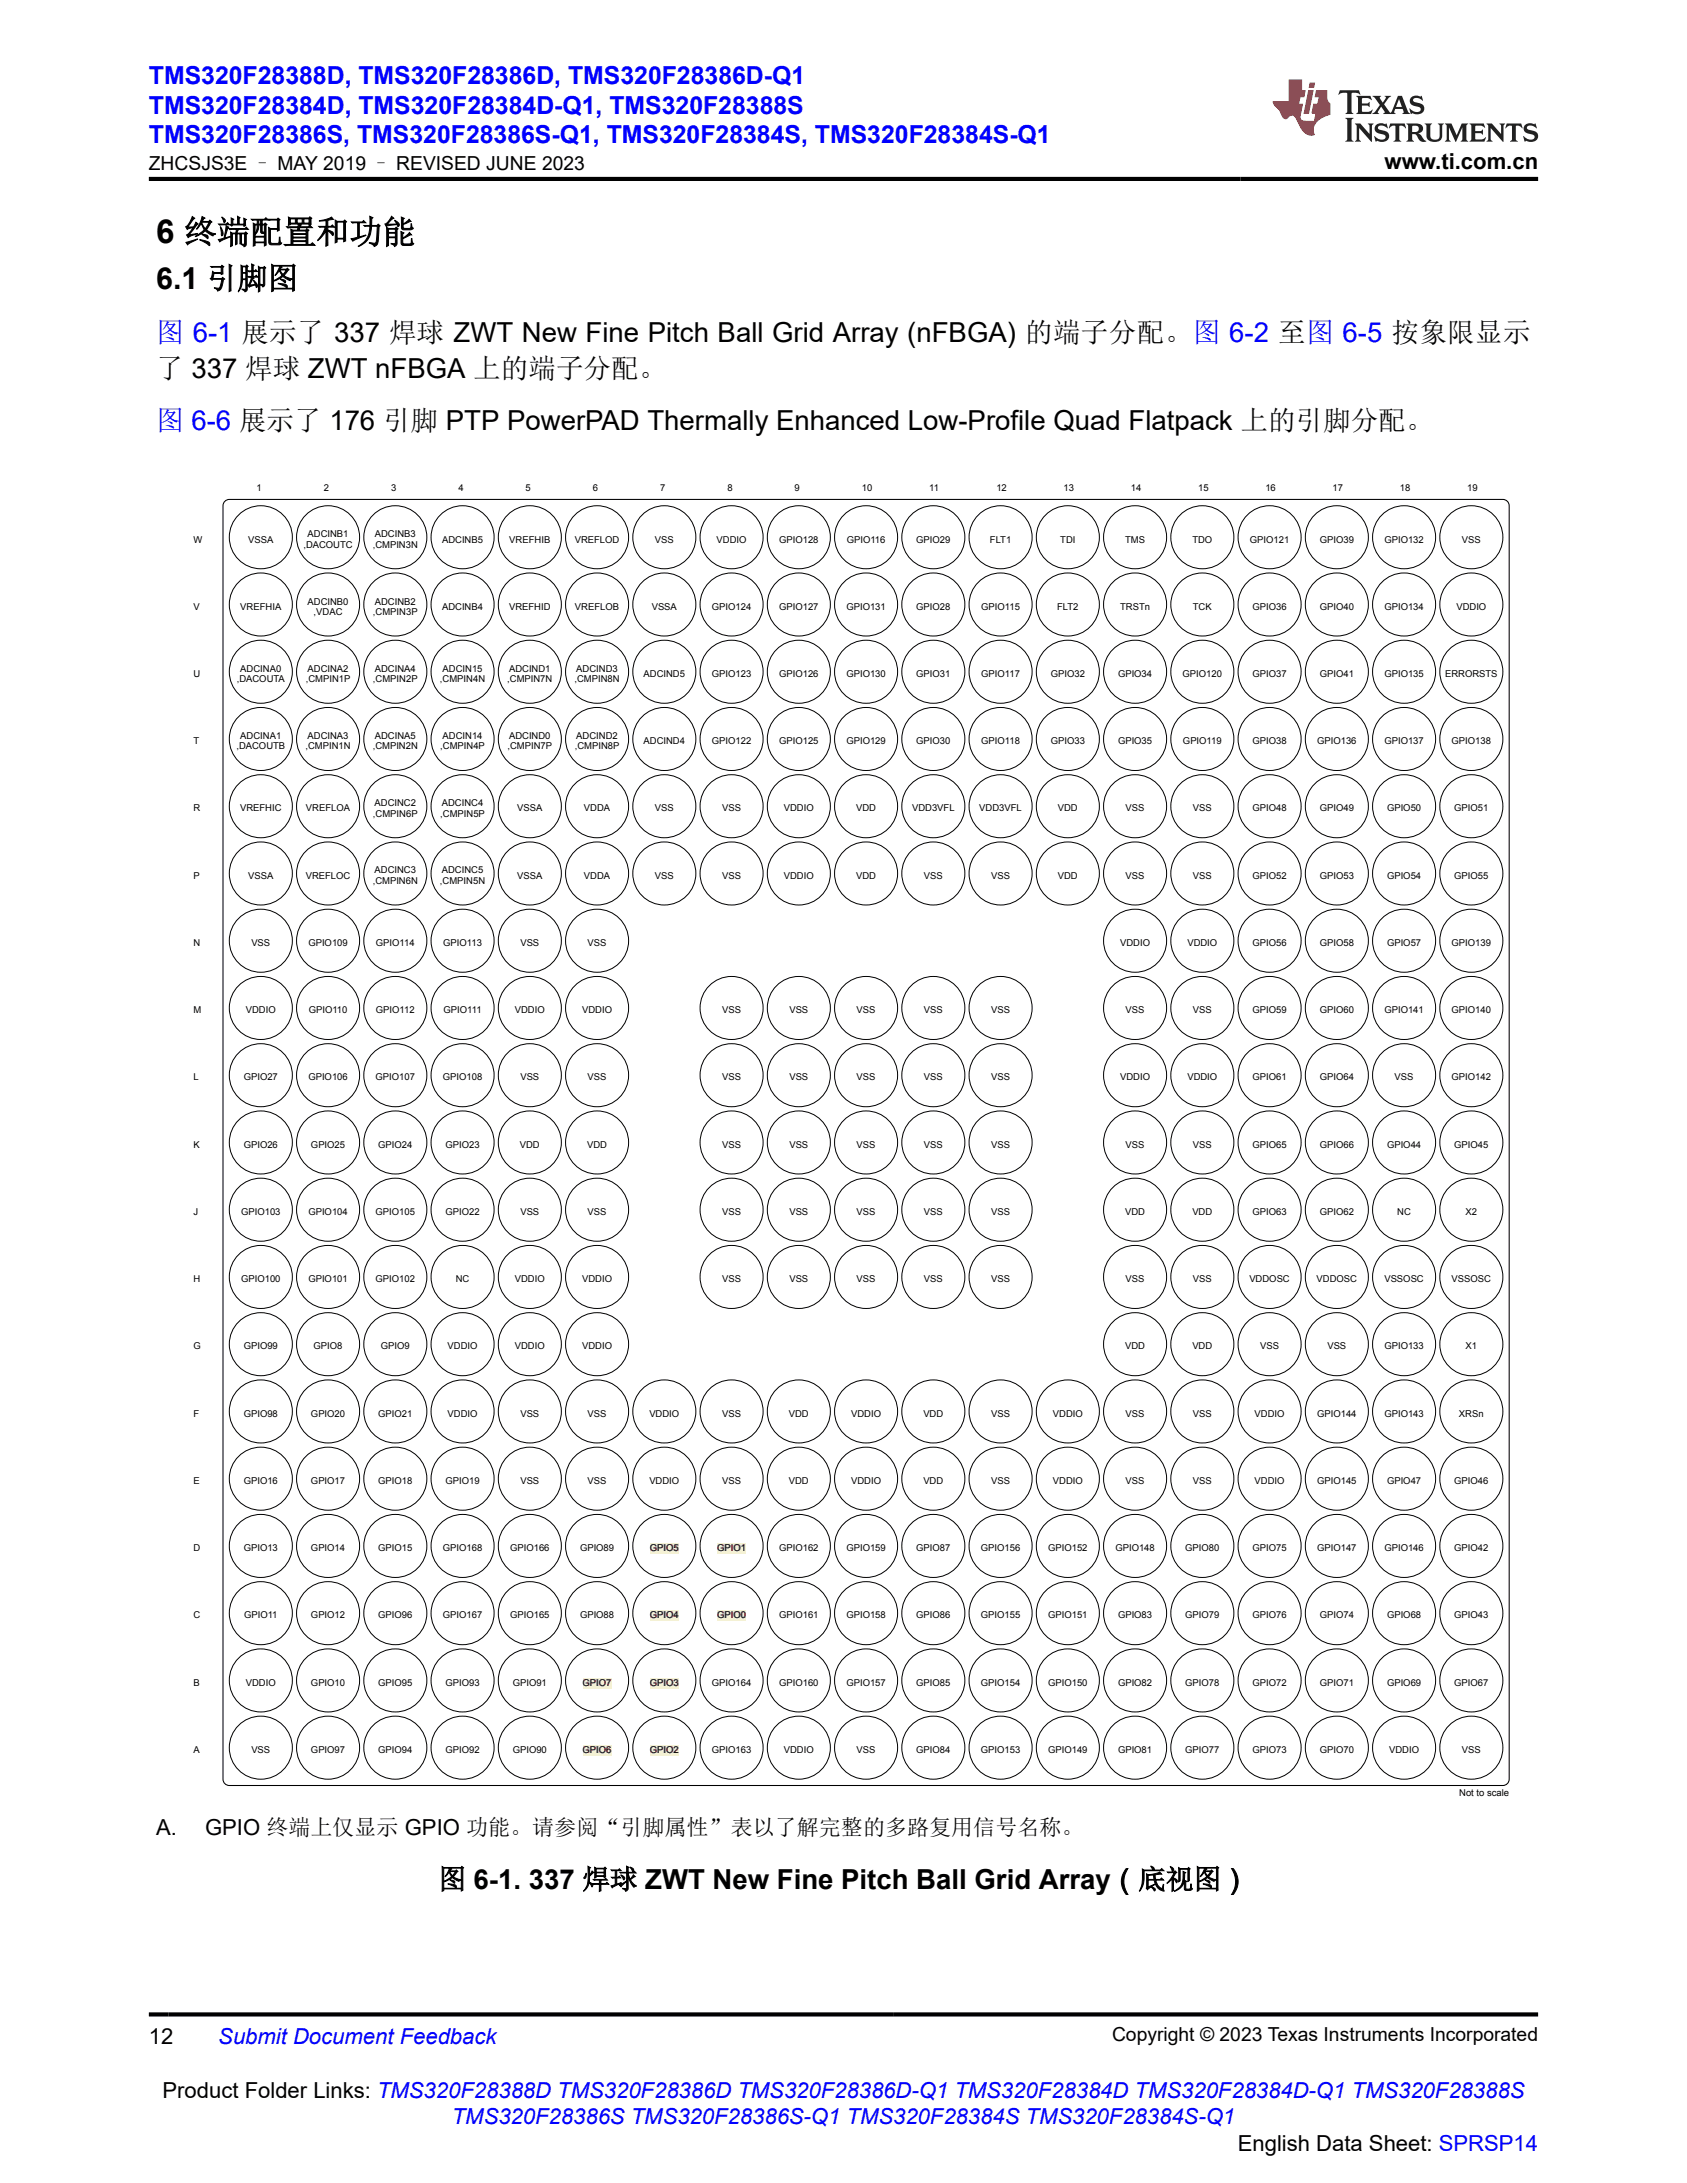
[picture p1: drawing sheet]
<svg xmlns="http://www.w3.org/2000/svg" width="216mm" height="279mm" viewBox="0 0 216 279" stroke-linecap="round" stroke-linejoin="round" font-family="sans-serif">
<defs><g id="words">
<text font-size="4.2" x="20" y="31.2">6 终端配置和功能</text>
<text font-size="3.9" x="20" y="37">6.1 引脚图</text>
<g font-size="3.5" fill="#00f">
<text x="20" y="43.8">图 6-1 展示了 337 焊球 ZWT New Fine Pitch Ball Grid Array (nFBGA) 的端子分配。图 6-2 至图 6-5 按象限显示</text>
<text x="20" y="55.1">图 6-6 展示了 176 引脚 PTP PowerPAD Thermally Enhanced Low-Profile Quad Flatpack 上的引脚分配。</text>
</g>
<g font-size="3.5">
<text x="20" y="48.4">了 337 焊球 ZWT nFBGA 上的端子分配。</text>
<text x="56.1" y="241.7">图 6-1. 337 焊球 ZWT New Fine Pitch Ball Grid Array（底视图）</text>
</g>
<g font-size="3.2" fill="#00f">
<text x="19" y="10.7">TMS320F28388D, TMS320F28386D, TMS320F28386D-Q1</text>
<text x="19" y="14.5">TMS320F28384D, TMS320F28384D-Q1, TMS320F28388S</text>
<text x="19" y="18.3">TMS320F28386S, TMS320F28386S-Q1, TMS320F28384S, TMS320F28384S-Q1</text>
</g>
<g font-size="2.8">
<text x="177.2" y="21.7">www.ti.com.cn</text>
<text x="20" y="234.8">A.</text>
<text x="26.3" y="234.8">GPIO 终端上仅显示 GPIO 功能。请参阅“引脚属性”表以了解完整的多路复用信号名称。</text>
<text x="19" y="261.6">12</text>
<text x="20.8" y="268.5">Product Folder Links: TMS320F28388D TMS320F28386D TMS320F28386D-Q1 TMS320F28384D TMS320F28384D-Q1 TMS320F28388S</text>
<text x="158.4" y="275.3">English Data Sheet: SPRSP14</text>
</g>
<g font-size="2.8" fill="#00f">
<text x="27.9" y="261.6">Submit Document Feedback</text>
<text x="57.8" y="271.9">TMS320F28386S TMS320F28386S-Q1 TMS320F28384S TMS320F28384S-Q1</text>
</g>
<g font-size="2.5">
<text x="19.1" y="21.8">ZHCSJS3E – MAY 2019 – REVISED JUNE 2023</text>
<text x="142.3" y="261.3">Copyright © 2023 Texas Instruments Incorporated</text>
</g>
<g font-size="1.2">
<text x="32.8" y="62.8">1</text>
<text x="41.4" y="62.8">2</text>
<text x="50.1" y="62.8">3</text>
<text x="58.7" y="62.8">4</text>
<text x="67.3" y="62.8">5</text>
<text x="75.9" y="62.8">6</text>
<text x="84.5" y="62.8">7</text>
<text x="93.1" y="62.8">8</text>
<text x="101.7" y="62.8">9</text>
<text x="110.3" y="62.8">10</text>
<text x="118.9" y="62.8">11</text>
<text x="127.5" y="62.8">12</text>
<text x="136.1" y="62.8">13</text>
<text x="144.7" y="62.8">14</text>
<text x="153.3" y="62.8">15</text>
<text x="161.9" y="62.8">16</text>
<text x="170.5" y="62.8">17</text>
<text x="179.2" y="62.8">18</text>
<text x="187.8" y="62.8">19</text>
<text x="24.8" y="69.4">W</text>
<text x="31.8" y="69.4">VSSA</text>
<text x="38.8" y="70.1">,DACOUTC</text>
<text x="39.4" y="68.8">ADCINB1</text>
<text x="47.7" y="70.1">,CMPIN3N</text>
<text x="48" y="68.8">ADCINB3</text>
<text x="56.6" y="69.4">ADCINB5</text>
<text x="65.2" y="69.4">VREFHIB</text>
<text x="73.6" y="69.4">VREFLOD</text>
<text x="83.8" y="69.4">VSS</text>
<text x="91.7" y="69.4">VDDIO</text>
<text x="99.7" y="69.4">GPIO128</text>
<text x="108.4" y="69.4">GPIO116</text>
<text x="117.3" y="69.4">GPIO29</text>
<text x="126.7" y="69.4">FLT1</text>
<text x="135.7" y="69.4">TDI</text>
<text x="144" y="69.4">TMS</text>
<text x="152.6" y="69.4">TDO</text>
<text x="160" y="69.4">GPIO121</text>
<text x="168.9" y="69.4">GPIO39</text>
<text x="177.2" y="69.4">GPIO132</text>
<text x="187.1" y="69.4">VSS</text>
<text x="39.4" y="77.4">ADCINB0</text>
<text x="48" y="77.4">ADCINB2</text>
<text x="24.8" y="78">V</text>
<text x="30.8" y="78">VREFHIA</text>
<text x="40.1" y="78.7">,VDAC</text>
<text x="47.7" y="78.7">,CMPIN3P</text>
<text x="56.6" y="78">ADCINB4</text>
<text x="65.1" y="78">VREFHID</text>
<text x="73.6" y="78">VREFLOB</text>
<text x="83.4" y="78">VSSA</text>
<text x="91.1" y="78">GPIO124</text>
<text x="99.7" y="78">GPIO127</text>
<text x="108.3" y="78">GPIO131</text>
<text x="117.3" y="78">GPIO28</text>
<text x="125.6" y="78">GPIO115</text>
<text x="135.3" y="78">FLT2</text>
<text x="143.3" y="78">TRSTn</text>
<text x="152.7" y="78">TCK</text>
<text x="160.3" y="78">GPIO36</text>
<text x="168.9" y="78">GPIO40</text>
<text x="177.2" y="78">GPIO134</text>
<text x="186.4" y="78">VDDIO</text>
<text x="24.8" y="86.6">U</text>
<text x="30.3" y="87.3">,DACOUTA</text>
<text x="30.8" y="86">ADCINA0</text>
<text x="39.1" y="87.3">,CMPIN1P</text>
<text x="39.4" y="86">ADCINA2</text>
<text x="47.7" y="87.3">,CMPIN2P</text>
<text x="48" y="86">ADCINA4</text>
<text x="56.3" y="87.3">,CMPIN4N</text>
<text x="56.6" y="86">ADCIN15</text>
<text x="64.9" y="87.3">,CMPIN7N</text>
<text x="65.1" y="86">ADCIND1</text>
<text x="73.5" y="87.3">,CMPIN8N</text>
<text x="73.8" y="86">ADCIND3</text>
<text x="82.4" y="86.6">ADCIND5</text>
<text x="91.1" y="86.6">GPIO123</text>
<text x="99.7" y="86.6">GPIO126</text>
<text x="108.3" y="86.6">GPIO130</text>
<text x="117.3" y="86.6">GPIO31</text>
<text x="125.6" y="86.6">GPIO117</text>
<text x="134.5" y="86.6">GPIO32</text>
<text x="143.1" y="86.6">GPIO34</text>
<text x="151.4" y="86.6">GPIO120</text>
<text x="160.3" y="86.6">GPIO37</text>
<text x="168.9" y="86.6">GPIO41</text>
<text x="177.2" y="86.6">GPIO135</text>
<text x="184.9" y="86.6">ERRORSTS</text>
<text x="24.8" y="95.3">T</text>
<text x="30.3" y="95.9">,DACOUTB</text>
<text x="30.8" y="94.6">ADCINA1</text>
<text x="39.1" y="95.9">,CMPIN1N</text>
<text x="39.4" y="94.6">ADCINA3</text>
<text x="47.7" y="95.9">,CMPIN2N</text>
<text x="48" y="94.6">ADCINA5</text>
<text x="56.3" y="95.9">,CMPIN4P</text>
<text x="56.6" y="94.6">ADCIN14</text>
<text x="64.9" y="95.9">,CMPIN7P</text>
<text x="65.1" y="94.6">ADCIND0</text>
<text x="73.6" y="95.9">,CMPIN8P</text>
<text x="73.8" y="94.6">ADCIND2</text>
<text x="82.4" y="95.3">ADCIND4</text>
<text x="91.1" y="95.3">GPIO122</text>
<text x="99.7" y="95.3">GPIO125</text>
<text x="108.3" y="95.3">GPIO129</text>
<text x="117.3" y="95.3">GPIO30</text>
<text x="125.6" y="95.3">GPIO118</text>
<text x="134.5" y="95.3">GPIO33</text>
<text x="143.1" y="95.3">GPIO35</text>
<text x="151.4" y="95.3">GPIO119</text>
<text x="160.3" y="95.3">GPIO38</text>
<text x="168.6" y="95.3">GPIO136</text>
<text x="177.2" y="95.3">GPIO137</text>
<text x="185.8" y="95.3">GPIO138</text>
<text x="24.8" y="103.9">R</text>
<text x="30.7" y="103.9">VREFHIC</text>
<text x="39.2" y="103.9">VREFLOA</text>
<text x="47.7" y="104.5">,CMPIN6P</text>
<text x="47.9" y="103.2">ADCINC2</text>
<text x="56.3" y="104.5">,CMPIN5P</text>
<text x="56.5" y="103.2">ADCINC4</text>
<text x="66.2" y="103.9">VSSA</text>
<text x="74.7" y="103.9">VDDA</text>
<text x="83.8" y="103.9">VSS</text>
<text x="92.4" y="103.9">VSS</text>
<text x="100.3" y="103.9">VDDIO</text>
<text x="109.6" y="103.9">VDD</text>
<text x="116.7" y="103.9">VDD3VFL</text>
<text x="125.3" y="103.9">VDD3VFL</text>
<text x="135.4" y="103.9">VDD</text>
<text x="144.1" y="103.9">VSS</text>
<text x="152.7" y="103.9">VSS</text>
<text x="160.3" y="103.9">GPIO48</text>
<text x="168.9" y="103.9">GPIO49</text>
<text x="177.5" y="103.9">GPIO50</text>
<text x="186.1" y="103.9">GPIO51</text>
<text x="24.8" y="112.5">P</text>
<text x="31.8" y="112.5">VSSA</text>
<text x="39.1" y="112.5">VREFLOC</text>
<text x="47.7" y="113.1">,CMPIN6N</text>
<text x="47.9" y="111.8">ADCINC3</text>
<text x="56.3" y="113.1">,CMPIN5N</text>
<text x="56.5" y="111.8">ADCINC5</text>
<text x="66.2" y="112.5">VSSA</text>
<text x="74.7" y="112.5">VDDA</text>
<text x="83.8" y="112.5">VSS</text>
<text x="92.4" y="112.5">VSS</text>
<text x="100.3" y="112.5">VDDIO</text>
<text x="109.6" y="112.5">VDD</text>
<text x="118.2" y="112.5">VSS</text>
<text x="126.8" y="112.5">VSS</text>
<text x="135.4" y="112.5">VDD</text>
<text x="144.1" y="112.5">VSS</text>
<text x="152.7" y="112.5">VSS</text>
<text x="160.3" y="112.5">GPIO52</text>
<text x="168.9" y="112.5">GPIO53</text>
<text x="177.5" y="112.5">GPIO54</text>
<text x="186.1" y="112.5">GPIO55</text>
<text x="24.8" y="121.1">N</text>
<text x="32.2" y="121.1">VSS</text>
<text x="39.5" y="121.1">GPIO109</text>
<text x="48.1" y="121.1">GPIO114</text>
<text x="56.7" y="121.1">GPIO113</text>
<text x="66.6" y="121.1">VSS</text>
<text x="75.2" y="121.1">VSS</text>
<text x="143.4" y="121.1">VDDIO</text>
<text x="152" y="121.1">VDDIO</text>
<text x="160.3" y="121.1">GPIO56</text>
<text x="168.9" y="121.1">GPIO58</text>
<text x="177.5" y="121.1">GPIO57</text>
<text x="185.8" y="121.1">GPIO139</text>
<text x="24.8" y="129.7">M</text>
<text x="31.5" y="129.7">VDDIO</text>
<text x="39.5" y="129.7">GPIO110</text>
<text x="48.1" y="129.7">GPIO112</text>
<text x="56.8" y="129.7">GPIO111</text>
<text x="65.9" y="129.7">VDDIO</text>
<text x="74.5" y="129.7">VDDIO</text>
<text x="92.4" y="129.7">VSS</text>
<text x="101" y="129.7">VSS</text>
<text x="109.6" y="129.7">VSS</text>
<text x="118.2" y="129.7">VSS</text>
<text x="126.8" y="129.7">VSS</text>
<text x="144.1" y="129.7">VSS</text>
<text x="152.7" y="129.7">VSS</text>
<text x="160.3" y="129.7">GPIO59</text>
<text x="168.9" y="129.7">GPIO60</text>
<text x="177.2" y="129.7">GPIO141</text>
<text x="185.8" y="129.7">GPIO140</text>
<text x="24.8" y="138.3">L</text>
<text x="31.2" y="138.3">GPIO27</text>
<text x="39.5" y="138.3">GPIO106</text>
<text x="48.1" y="138.3">GPIO107</text>
<text x="56.7" y="138.3">GPIO108</text>
<text x="66.6" y="138.3">VSS</text>
<text x="75.2" y="138.3">VSS</text>
<text x="92.4" y="138.3">VSS</text>
<text x="101" y="138.3">VSS</text>
<text x="109.6" y="138.3">VSS</text>
<text x="118.2" y="138.3">VSS</text>
<text x="126.8" y="138.3">VSS</text>
<text x="143.4" y="138.3">VDDIO</text>
<text x="152" y="138.3">VDDIO</text>
<text x="160.3" y="138.3">GPIO61</text>
<text x="168.9" y="138.3">GPIO64</text>
<text x="178.5" y="138.3">VSS</text>
<text x="185.8" y="138.3">GPIO142</text>
<text x="24.8" y="146.9">K</text>
<text x="31.2" y="146.9">GPIO26</text>
<text x="39.8" y="146.9">GPIO25</text>
<text x="48.4" y="146.9">GPIO24</text>
<text x="57" y="146.9">GPIO23</text>
<text x="66.5" y="146.9">VDD</text>
<text x="75.1" y="146.9">VDD</text>
<text x="92.4" y="146.9">VSS</text>
<text x="101" y="146.9">VSS</text>
<text x="109.6" y="146.9">VSS</text>
<text x="118.2" y="146.9">VSS</text>
<text x="126.8" y="146.9">VSS</text>
<text x="144.1" y="146.9">VSS</text>
<text x="152.7" y="146.9">VSS</text>
<text x="160.3" y="146.9">GPIO65</text>
<text x="168.9" y="146.9">GPIO66</text>
<text x="177.5" y="146.9">GPIO44</text>
<text x="186.1" y="146.9">GPIO45</text>
<text x="24.8" y="155.5">J</text>
<text x="30.9" y="155.5">GPIO103</text>
<text x="39.5" y="155.5">GPIO104</text>
<text x="48.1" y="155.5">GPIO105</text>
<text x="57" y="155.5">GPIO22</text>
<text x="66.6" y="155.5">VSS</text>
<text x="75.2" y="155.5">VSS</text>
<text x="92.4" y="155.5">VSS</text>
<text x="101" y="155.5">VSS</text>
<text x="109.6" y="155.5">VSS</text>
<text x="118.2" y="155.5">VSS</text>
<text x="126.8" y="155.5">VSS</text>
<text x="144" y="155.5">VDD</text>
<text x="152.6" y="155.5">VDD</text>
<text x="160.3" y="155.5">GPIO63</text>
<text x="168.9" y="155.5">GPIO62</text>
<text x="178.8" y="155.5">NC</text>
<text x="187.6" y="155.5">X2</text>
<text x="24.8" y="164.1">H</text>
<text x="30.9" y="164.1">GPIO100</text>
<text x="39.5" y="164.1">GPIO101</text>
<text x="48.1" y="164.1">GPIO102</text>
<text x="58.3" y="164.1">NC</text>
<text x="65.9" y="164.1">VDDIO</text>
<text x="74.5" y="164.1">VDDIO</text>
<text x="92.4" y="164.1">VSS</text>
<text x="101" y="164.1">VSS</text>
<text x="109.6" y="164.1">VSS</text>
<text x="118.2" y="164.1">VSS</text>
<text x="126.8" y="164.1">VSS</text>
<text x="144.1" y="164.1">VSS</text>
<text x="152.7" y="164.1">VSS</text>
<text x="159.9" y="164.1">VDDOSC</text>
<text x="168.5" y="164.1">VDDOSC</text>
<text x="177.2" y="164.1">VSSOSC</text>
<text x="185.8" y="164.1">VSSOSC</text>
<text x="24.8" y="172.7">G</text>
<text x="31.2" y="172.7">GPIO99</text>
<text x="40.1" y="172.7">GPIO8</text>
<text x="48.7" y="172.7">GPIO9</text>
<text x="57.3" y="172.7">VDDIO</text>
<text x="65.9" y="172.7">VDDIO</text>
<text x="74.5" y="172.7">VDDIO</text>
<text x="144" y="172.7">VDD</text>
<text x="152.6" y="172.7">VDD</text>
<text x="161.3" y="172.7">VSS</text>
<text x="169.9" y="172.7">VSS</text>
<text x="177.2" y="172.7">GPIO133</text>
<text x="187.6" y="172.7">X1</text>
<text x="24.8" y="181.3">F</text>
<text x="31.2" y="181.3">GPIO98</text>
<text x="39.8" y="181.3">GPIO20</text>
<text x="48.4" y="181.3">GPIO21</text>
<text x="57.3" y="181.3">VDDIO</text>
<text x="66.6" y="181.3">VSS</text>
<text x="75.2" y="181.3">VSS</text>
<text x="83.1" y="181.3">VDDIO</text>
<text x="92.4" y="181.3">VSS</text>
<text x="101" y="181.3">VDD</text>
<text x="108.9" y="181.3">VDDIO</text>
<text x="118.2" y="181.3">VDD</text>
<text x="126.8" y="181.3">VSS</text>
<text x="134.7" y="181.3">VDDIO</text>
<text x="144.1" y="181.3">VSS</text>
<text x="152.7" y="181.3">VSS</text>
<text x="160.6" y="181.3">VDDIO</text>
<text x="168.6" y="181.3">GPIO144</text>
<text x="177.2" y="181.3">GPIO143</text>
<text x="186.7" y="181.3">XRSn</text>
<text x="24.8" y="189.9">E</text>
<text x="31.2" y="189.9">GPIO16</text>
<text x="39.8" y="189.9">GPIO17</text>
<text x="48.4" y="189.9">GPIO18</text>
<text x="57" y="189.9">GPIO19</text>
<text x="66.6" y="189.9">VSS</text>
<text x="75.2" y="189.9">VSS</text>
<text x="83.1" y="189.9">VDDIO</text>
<text x="92.4" y="189.9">VSS</text>
<text x="101" y="189.9">VDD</text>
<text x="108.9" y="189.9">VDDIO</text>
<text x="118.2" y="189.9">VDD</text>
<text x="126.8" y="189.9">VSS</text>
<text x="134.7" y="189.9">VDDIO</text>
<text x="144.1" y="189.9">VSS</text>
<text x="152.7" y="189.9">VSS</text>
<text x="160.6" y="189.9">VDDIO</text>
<text x="168.6" y="189.9">GPIO145</text>
<text x="177.5" y="189.9">GPIO47</text>
<text x="186.1" y="189.9">GPIO46</text>
<text x="24.8" y="198.5">D</text>
<text x="31.2" y="198.5">GPIO13</text>
<text x="39.8" y="198.5">GPIO14</text>
<text x="48.4" y="198.5">GPIO15</text>
<text x="56.7" y="198.5">GPIO168</text>
<text x="65.3" y="198.5">GPIO166</text>
<text x="74.2" y="198.5">GPIO89</text>
<text x="83.2" y="198.5">GPIO5</text>
<text x="91.8" y="198.5">GPIO1</text>
<text x="99.7" y="198.5">GPIO162</text>
<text x="108.3" y="198.5">GPIO159</text>
<text x="117.3" y="198.5">GPIO87</text>
<text x="125.5" y="198.5">GPIO156</text>
<text x="134.1" y="198.5">GPIO152</text>
<text x="142.7" y="198.5">GPIO148</text>
<text x="151.7" y="198.5">GPIO80</text>
<text x="160.3" y="198.5">GPIO75</text>
<text x="168.6" y="198.5">GPIO147</text>
<text x="177.2" y="198.5">GPIO146</text>
<text x="186.1" y="198.5">GPIO42</text>
<text x="24.8" y="207.1">C</text>
<text x="31.2" y="207.1">GPIO11</text>
<text x="39.8" y="207.1">GPIO12</text>
<text x="48.4" y="207.1">GPIO96</text>
<text x="56.7" y="207.1">GPIO167</text>
<text x="65.3" y="207.1">GPIO165</text>
<text x="74.2" y="207.1">GPIO88</text>
<text x="83.2" y="207.1">GPIO4</text>
<text x="91.8" y="207.1">GPIO0</text>
<text x="99.7" y="207.1">GPIO161</text>
<text x="108.3" y="207.1">GPIO158</text>
<text x="117.3" y="207.1">GPIO86</text>
<text x="125.5" y="207.1">GPIO155</text>
<text x="134.1" y="207.1">GPIO151</text>
<text x="143.1" y="207.1">GPIO83</text>
<text x="151.7" y="207.1">GPIO79</text>
<text x="160.3" y="207.1">GPIO76</text>
<text x="168.9" y="207.1">GPIO74</text>
<text x="177.5" y="207.1">GPIO68</text>
<text x="186.1" y="207.1">GPIO43</text>
<text x="24.8" y="215.7">B</text>
<text x="31.5" y="215.7">VDDIO</text>
<text x="39.8" y="215.7">GPIO10</text>
<text x="48.4" y="215.7">GPIO95</text>
<text x="57" y="215.7">GPIO93</text>
<text x="65.6" y="215.7">GPIO91</text>
<text x="74.6" y="215.7">GPIO7</text>
<text x="83.2" y="215.7">GPIO3</text>
<text x="91.1" y="215.7">GPIO164</text>
<text x="99.7" y="215.7">GPIO160</text>
<text x="108.3" y="215.7">GPIO157</text>
<text x="117.3" y="215.7">GPIO85</text>
<text x="125.5" y="215.7">GPIO154</text>
<text x="134.1" y="215.7">GPIO150</text>
<text x="143.1" y="215.7">GPIO82</text>
<text x="151.7" y="215.7">GPIO78</text>
<text x="160.3" y="215.7">GPIO72</text>
<text x="168.9" y="215.7">GPIO71</text>
<text x="177.5" y="215.7">GPIO69</text>
<text x="186.1" y="215.7">GPIO67</text>
<text x="24.8" y="224.4">A</text>
<text x="32.2" y="224.4">VSS</text>
<text x="39.8" y="224.4">GPIO97</text>
<text x="48.4" y="224.4">GPIO94</text>
<text x="57" y="224.4">GPIO92</text>
<text x="65.6" y="224.4">GPIO90</text>
<text x="74.6" y="224.4">GPIO6</text>
<text x="83.2" y="224.4">GPIO2</text>
<text x="91.1" y="224.4">GPIO163</text>
<text x="100.3" y="224.4">VDDIO</text>
<text x="109.6" y="224.4">VSS</text>
<text x="117.3" y="224.4">GPIO84</text>
<text x="125.5" y="224.4">GPIO153</text>
<text x="134.1" y="224.4">GPIO149</text>
<text x="143.1" y="224.4">GPIO81</text>
<text x="151.7" y="224.4">GPIO77</text>
<text x="160.3" y="224.4">GPIO73</text>
<text x="168.9" y="224.4">GPIO70</text>
<text x="177.8" y="224.4">VDDIO</text>
<text x="187.1" y="224.4">VSS</text>
<text x="186.8" y="229.9">Not to scale</text>
</g>
</g></defs>
<path d="M28.8 64.2l.5-.3h163a.81 .81 0 0 1 .8 .8v163a.81 .81 0 0 1-.8 .8h-163a.81 .81 0 0 1-.8-.8v-163z" fill="none" stroke="#000" stroke-width=".13"/>
<path d="M194.5 58.8h1.3v1.4h-1.3zM20.1 227h1.3v1.4h-1.3z" fill="none" stroke="#fff" stroke-width=".13"/>
<circle cx="33.4" cy="68.8" r="4" fill="#fff"/>
<circle cx="33.4" cy="68.8" r="4" fill="none" stroke="#000" stroke-width=".13"/>
<circle cx="42" cy="68.8" r="4" fill="#fff"/>
<circle cx="42" cy="68.8" r="4" fill="none" stroke="#000" stroke-width=".13"/>
<circle cx="50.6" cy="68.8" r="4" fill="#fff"/>
<circle cx="50.6" cy="68.8" r="4" fill="none" stroke="#000" stroke-width=".13"/>
<circle cx="59.2" cy="68.8" r="4" fill="#fff"/>
<circle cx="59.2" cy="68.8" r="4" fill="none" stroke="#000" stroke-width=".13"/>
<circle cx="67.8" cy="68.8" r="4" fill="#fff"/>
<circle cx="67.8" cy="68.8" r="4" fill="none" stroke="#000" stroke-width=".13"/>
<circle cx="76.4" cy="68.8" r="4" fill="#fff"/>
<circle cx="76.4" cy="68.8" r="4" fill="none" stroke="#000" stroke-width=".13"/>
<circle cx="85" cy="68.8" r="4" fill="#fff"/>
<circle cx="85" cy="68.8" r="4" fill="none" stroke="#000" stroke-width=".13"/>
<circle cx="93.6" cy="68.8" r="4" fill="#fff"/>
<circle cx="93.6" cy="68.8" r="4" fill="none" stroke="#000" stroke-width=".13"/>
<circle cx="102.2" cy="68.8" r="4" fill="#fff"/>
<circle cx="102.2" cy="68.8" r="4" fill="none" stroke="#000" stroke-width=".13"/>
<circle cx="110.8" cy="68.8" r="4" fill="#fff"/>
<circle cx="110.8" cy="68.8" r="4" fill="none" stroke="#000" stroke-width=".13"/>
<circle cx="119.4" cy="68.8" r="4" fill="#fff"/>
<circle cx="119.4" cy="68.8" r="4" fill="none" stroke="#000" stroke-width=".13"/>
<circle cx="128.1" cy="68.8" r="4" fill="#fff"/>
<circle cx="128.1" cy="68.8" r="4" fill="none" stroke="#000" stroke-width=".13"/>
<circle cx="136.7" cy="68.8" r="4" fill="#fff"/>
<circle cx="136.7" cy="68.8" r="4" fill="none" stroke="#000" stroke-width=".13"/>
<circle cx="145.3" cy="68.8" r="4" fill="#fff"/>
<circle cx="145.3" cy="68.8" r="4" fill="none" stroke="#000" stroke-width=".13"/>
<circle cx="153.9" cy="68.8" r="4" fill="#fff"/>
<circle cx="153.9" cy="68.8" r="4" fill="none" stroke="#000" stroke-width=".13"/>
<circle cx="162.5" cy="68.8" r="4" fill="#fff"/>
<circle cx="162.5" cy="68.8" r="4" fill="none" stroke="#000" stroke-width=".13"/>
<circle cx="171.1" cy="68.8" r="4" fill="#fff"/>
<circle cx="171.1" cy="68.8" r="4" fill="none" stroke="#000" stroke-width=".13"/>
<circle cx="179.7" cy="68.8" r="4" fill="#fff"/>
<circle cx="179.7" cy="68.8" r="4" fill="none" stroke="#000" stroke-width=".13"/>
<circle cx="188.3" cy="68.8" r="4" fill="#fff"/>
<circle cx="188.3" cy="68.8" r="4" fill="none" stroke="#000" stroke-width=".13"/>
<circle cx="33.4" cy="77.4" r="4" fill="#fff"/>
<circle cx="33.4" cy="77.4" r="4" fill="none" stroke="#000" stroke-width=".13"/>
<circle cx="42" cy="77.4" r="4" fill="#fff"/>
<circle cx="42" cy="77.4" r="4" fill="none" stroke="#000" stroke-width=".13"/>
<circle cx="50.6" cy="77.4" r="4" fill="#fff"/>
<circle cx="50.6" cy="77.4" r="4" fill="none" stroke="#000" stroke-width=".13"/>
<circle cx="59.2" cy="77.4" r="4" fill="#fff"/>
<circle cx="59.2" cy="77.4" r="4" fill="none" stroke="#000" stroke-width=".13"/>
<circle cx="67.8" cy="77.4" r="4" fill="#fff"/>
<circle cx="67.8" cy="77.4" r="4" fill="none" stroke="#000" stroke-width=".13"/>
<circle cx="76.4" cy="77.4" r="4" fill="#fff"/>
<circle cx="76.4" cy="77.4" r="4" fill="none" stroke="#000" stroke-width=".13"/>
<circle cx="85" cy="77.4" r="4" fill="#fff"/>
<circle cx="85" cy="77.4" r="4" fill="none" stroke="#000" stroke-width=".13"/>
<circle cx="93.6" cy="77.4" r="4" fill="#fff"/>
<circle cx="93.6" cy="77.4" r="4" fill="none" stroke="#000" stroke-width=".13"/>
<circle cx="102.2" cy="77.4" r="4" fill="#fff"/>
<circle cx="102.2" cy="77.4" r="4" fill="none" stroke="#000" stroke-width=".13"/>
<circle cx="110.8" cy="77.4" r="4" fill="#fff"/>
<circle cx="110.8" cy="77.4" r="4" fill="none" stroke="#000" stroke-width=".13"/>
<circle cx="119.4" cy="77.4" r="4" fill="#fff"/>
<circle cx="119.4" cy="77.4" r="4" fill="none" stroke="#000" stroke-width=".13"/>
<circle cx="128.1" cy="77.4" r="4" fill="#fff"/>
<circle cx="128.1" cy="77.4" r="4" fill="none" stroke="#000" stroke-width=".13"/>
<circle cx="136.7" cy="77.4" r="4" fill="#fff"/>
<circle cx="136.7" cy="77.4" r="4" fill="none" stroke="#000" stroke-width=".13"/>
<circle cx="145.3" cy="77.4" r="4" fill="#fff"/>
<circle cx="145.3" cy="77.4" r="4" fill="none" stroke="#000" stroke-width=".13"/>
<circle cx="153.9" cy="77.4" r="4" fill="#fff"/>
<circle cx="153.9" cy="77.4" r="4" fill="none" stroke="#000" stroke-width=".13"/>
<circle cx="162.5" cy="77.4" r="4" fill="#fff"/>
<circle cx="162.5" cy="77.4" r="4" fill="none" stroke="#000" stroke-width=".13"/>
<circle cx="171.1" cy="77.4" r="4" fill="#fff"/>
<circle cx="171.1" cy="77.4" r="4" fill="none" stroke="#000" stroke-width=".13"/>
<circle cx="179.7" cy="77.4" r="4" fill="#fff"/>
<circle cx="179.7" cy="77.4" r="4" fill="none" stroke="#000" stroke-width=".13"/>
<circle cx="188.3" cy="77.4" r="4" fill="#fff"/>
<circle cx="188.3" cy="77.4" r="4" fill="none" stroke="#000" stroke-width=".13"/>
<circle cx="33.4" cy="86" r="4" fill="#fff"/>
<circle cx="33.4" cy="86" r="4" fill="none" stroke="#000" stroke-width=".13"/>
<circle cx="42" cy="86" r="4" fill="#fff"/>
<circle cx="42" cy="86" r="4" fill="none" stroke="#000" stroke-width=".13"/>
<circle cx="50.6" cy="86" r="4" fill="#fff"/>
<circle cx="50.6" cy="86" r="4" fill="none" stroke="#000" stroke-width=".13"/>
<circle cx="59.2" cy="86" r="4" fill="#fff"/>
<circle cx="59.2" cy="86" r="4" fill="none" stroke="#000" stroke-width=".13"/>
<circle cx="67.8" cy="86" r="4" fill="#fff"/>
<circle cx="67.8" cy="86" r="4" fill="none" stroke="#000" stroke-width=".13"/>
<circle cx="76.4" cy="86" r="4" fill="#fff"/>
<circle cx="76.4" cy="86" r="4" fill="none" stroke="#000" stroke-width=".13"/>
<circle cx="85" cy="86" r="4" fill="#fff"/>
<circle cx="85" cy="86" r="4" fill="none" stroke="#000" stroke-width=".13"/>
<circle cx="93.6" cy="86" r="4" fill="#fff"/>
<circle cx="93.6" cy="86" r="4" fill="none" stroke="#000" stroke-width=".13"/>
<circle cx="102.2" cy="86" r="4" fill="#fff"/>
<circle cx="102.2" cy="86" r="4" fill="none" stroke="#000" stroke-width=".13"/>
<circle cx="110.8" cy="86" r="4" fill="#fff"/>
<circle cx="110.8" cy="86" r="4" fill="none" stroke="#000" stroke-width=".13"/>
<circle cx="119.4" cy="86" r="4" fill="#fff"/>
<circle cx="119.4" cy="86" r="4" fill="none" stroke="#000" stroke-width=".13"/>
<circle cx="128.1" cy="86" r="4" fill="#fff"/>
<circle cx="128.1" cy="86" r="4" fill="none" stroke="#000" stroke-width=".13"/>
<circle cx="136.7" cy="86" r="4" fill="#fff"/>
<circle cx="136.7" cy="86" r="4" fill="none" stroke="#000" stroke-width=".13"/>
<circle cx="145.3" cy="86" r="4" fill="#fff"/>
<circle cx="145.3" cy="86" r="4" fill="none" stroke="#000" stroke-width=".13"/>
<circle cx="153.9" cy="86" r="4" fill="#fff"/>
<circle cx="153.9" cy="86" r="4" fill="none" stroke="#000" stroke-width=".13"/>
<circle cx="162.5" cy="86" r="4" fill="#fff"/>
<circle cx="162.5" cy="86" r="4" fill="none" stroke="#000" stroke-width=".13"/>
<circle cx="171.1" cy="86" r="4" fill="#fff"/>
<circle cx="171.1" cy="86" r="4" fill="none" stroke="#000" stroke-width=".13"/>
<circle cx="179.7" cy="86" r="4" fill="#fff"/>
<circle cx="179.7" cy="86" r="4" fill="none" stroke="#000" stroke-width=".13"/>
<circle cx="188.3" cy="86" r="4" fill="#fff"/>
<circle cx="188.3" cy="86" r="4" fill="none" stroke="#000" stroke-width=".13"/>
<circle cx="33.4" cy="94.6" r="4" fill="#fff"/>
<circle cx="33.4" cy="94.6" r="4" fill="none" stroke="#000" stroke-width=".13"/>
<circle cx="42" cy="94.6" r="4" fill="#fff"/>
<circle cx="42" cy="94.6" r="4" fill="none" stroke="#000" stroke-width=".13"/>
<circle cx="50.6" cy="94.6" r="4" fill="#fff"/>
<circle cx="50.6" cy="94.6" r="4" fill="none" stroke="#000" stroke-width=".13"/>
<circle cx="59.2" cy="94.6" r="4" fill="#fff"/>
<circle cx="59.2" cy="94.6" r="4" fill="none" stroke="#000" stroke-width=".13"/>
<circle cx="67.8" cy="94.6" r="4" fill="#fff"/>
<circle cx="67.8" cy="94.6" r="4" fill="none" stroke="#000" stroke-width=".13"/>
<circle cx="76.4" cy="94.6" r="4" fill="#fff"/>
<circle cx="76.4" cy="94.6" r="4" fill="none" stroke="#000" stroke-width=".13"/>
<circle cx="85" cy="94.6" r="4" fill="#fff"/>
<circle cx="85" cy="94.6" r="4" fill="none" stroke="#000" stroke-width=".13"/>
<circle cx="93.6" cy="94.6" r="4" fill="#fff"/>
<circle cx="93.6" cy="94.6" r="4" fill="none" stroke="#000" stroke-width=".13"/>
<circle cx="102.2" cy="94.6" r="4" fill="#fff"/>
<circle cx="102.2" cy="94.6" r="4" fill="none" stroke="#000" stroke-width=".13"/>
<circle cx="110.8" cy="94.6" r="4" fill="#fff"/>
<circle cx="110.8" cy="94.6" r="4" fill="none" stroke="#000" stroke-width=".13"/>
<circle cx="119.4" cy="94.6" r="4" fill="#fff"/>
<circle cx="119.4" cy="94.6" r="4" fill="none" stroke="#000" stroke-width=".13"/>
<circle cx="128.1" cy="94.6" r="4" fill="#fff"/>
<circle cx="128.1" cy="94.6" r="4" fill="none" stroke="#000" stroke-width=".13"/>
<circle cx="136.7" cy="94.6" r="4" fill="#fff"/>
<circle cx="136.7" cy="94.6" r="4" fill="none" stroke="#000" stroke-width=".13"/>
<circle cx="145.3" cy="94.6" r="4" fill="#fff"/>
<circle cx="145.3" cy="94.6" r="4" fill="none" stroke="#000" stroke-width=".13"/>
<circle cx="153.9" cy="94.6" r="4" fill="#fff"/>
<circle cx="153.9" cy="94.6" r="4" fill="none" stroke="#000" stroke-width=".13"/>
<circle cx="162.5" cy="94.6" r="4" fill="#fff"/>
<circle cx="162.5" cy="94.6" r="4" fill="none" stroke="#000" stroke-width=".13"/>
<circle cx="171.1" cy="94.6" r="4" fill="#fff"/>
<circle cx="171.1" cy="94.6" r="4" fill="none" stroke="#000" stroke-width=".13"/>
<circle cx="179.7" cy="94.6" r="4" fill="#fff"/>
<circle cx="179.7" cy="94.6" r="4" fill="none" stroke="#000" stroke-width=".13"/>
<circle cx="188.3" cy="94.6" r="4" fill="#fff"/>
<circle cx="188.3" cy="94.6" r="4" fill="none" stroke="#000" stroke-width=".13"/>
<circle cx="33.4" cy="103.2" r="4" fill="#fff"/>
<circle cx="33.4" cy="103.2" r="4" fill="none" stroke="#000" stroke-width=".13"/>
<circle cx="42" cy="103.2" r="4" fill="#fff"/>
<circle cx="42" cy="103.2" r="4" fill="none" stroke="#000" stroke-width=".13"/>
<circle cx="50.6" cy="103.2" r="4" fill="#fff"/>
<circle cx="50.6" cy="103.2" r="4" fill="none" stroke="#000" stroke-width=".13"/>
<circle cx="59.2" cy="103.2" r="4" fill="#fff"/>
<circle cx="59.2" cy="103.2" r="4" fill="none" stroke="#000" stroke-width=".13"/>
<circle cx="67.8" cy="103.2" r="4" fill="#fff"/>
<circle cx="67.8" cy="103.2" r="4" fill="none" stroke="#000" stroke-width=".13"/>
<circle cx="76.4" cy="103.2" r="4" fill="#fff"/>
<circle cx="76.4" cy="103.2" r="4" fill="none" stroke="#000" stroke-width=".13"/>
<circle cx="85" cy="103.2" r="4" fill="#fff"/>
<circle cx="85" cy="103.2" r="4" fill="none" stroke="#000" stroke-width=".13"/>
<circle cx="93.6" cy="103.2" r="4" fill="#fff"/>
<circle cx="93.6" cy="103.2" r="4" fill="none" stroke="#000" stroke-width=".13"/>
<circle cx="102.2" cy="103.2" r="4" fill="#fff"/>
<circle cx="102.2" cy="103.2" r="4" fill="none" stroke="#000" stroke-width=".13"/>
<circle cx="110.8" cy="103.2" r="4" fill="#fff"/>
<circle cx="110.8" cy="103.2" r="4" fill="none" stroke="#000" stroke-width=".13"/>
<circle cx="119.4" cy="103.2" r="4" fill="#fff"/>
<circle cx="119.4" cy="103.2" r="4" fill="none" stroke="#000" stroke-width=".13"/>
<circle cx="128.1" cy="103.2" r="4" fill="#fff"/>
<circle cx="128.1" cy="103.2" r="4" fill="none" stroke="#000" stroke-width=".13"/>
<circle cx="136.7" cy="103.2" r="4" fill="#fff"/>
<circle cx="136.7" cy="103.2" r="4" fill="none" stroke="#000" stroke-width=".13"/>
<circle cx="145.3" cy="103.2" r="4" fill="#fff"/>
<circle cx="145.3" cy="103.2" r="4" fill="none" stroke="#000" stroke-width=".13"/>
<circle cx="153.9" cy="103.2" r="4" fill="#fff"/>
<circle cx="153.9" cy="103.2" r="4" fill="none" stroke="#000" stroke-width=".13"/>
<circle cx="162.5" cy="103.2" r="4" fill="#fff"/>
<circle cx="162.5" cy="103.2" r="4" fill="none" stroke="#000" stroke-width=".13"/>
<circle cx="171.1" cy="103.2" r="4" fill="#fff"/>
<circle cx="171.1" cy="103.2" r="4" fill="none" stroke="#000" stroke-width=".13"/>
<circle cx="179.7" cy="103.2" r="4" fill="#fff"/>
<circle cx="179.7" cy="103.2" r="4" fill="none" stroke="#000" stroke-width=".13"/>
<circle cx="188.3" cy="103.2" r="4" fill="#fff"/>
<circle cx="188.3" cy="103.2" r="4" fill="none" stroke="#000" stroke-width=".13"/>
<circle cx="33.4" cy="111.8" r="4" fill="#fff"/>
<circle cx="33.4" cy="111.8" r="4" fill="none" stroke="#000" stroke-width=".13"/>
<circle cx="42" cy="111.8" r="4" fill="#fff"/>
<circle cx="42" cy="111.8" r="4" fill="none" stroke="#000" stroke-width=".13"/>
<circle cx="50.6" cy="111.8" r="4" fill="#fff"/>
<circle cx="50.6" cy="111.8" r="4" fill="none" stroke="#000" stroke-width=".13"/>
<circle cx="59.2" cy="111.8" r="4" fill="#fff"/>
<circle cx="59.2" cy="111.8" r="4" fill="none" stroke="#000" stroke-width=".13"/>
<circle cx="67.8" cy="111.8" r="4" fill="#fff"/>
<circle cx="67.8" cy="111.8" r="4" fill="none" stroke="#000" stroke-width=".13"/>
<circle cx="76.4" cy="111.8" r="4" fill="#fff"/>
<circle cx="76.4" cy="111.8" r="4" fill="none" stroke="#000" stroke-width=".13"/>
<circle cx="85" cy="111.8" r="4" fill="#fff"/>
<circle cx="85" cy="111.8" r="4" fill="none" stroke="#000" stroke-width=".13"/>
<circle cx="93.6" cy="111.8" r="4" fill="#fff"/>
<circle cx="93.6" cy="111.8" r="4" fill="none" stroke="#000" stroke-width=".13"/>
<circle cx="102.2" cy="111.8" r="4" fill="#fff"/>
<circle cx="102.2" cy="111.8" r="4" fill="none" stroke="#000" stroke-width=".13"/>
<circle cx="110.8" cy="111.8" r="4" fill="#fff"/>
<circle cx="110.8" cy="111.8" r="4" fill="none" stroke="#000" stroke-width=".13"/>
<circle cx="119.4" cy="111.8" r="4" fill="#fff"/>
<circle cx="119.4" cy="111.8" r="4" fill="none" stroke="#000" stroke-width=".13"/>
<circle cx="128.1" cy="111.8" r="4" fill="#fff"/>
<circle cx="128.1" cy="111.8" r="4" fill="none" stroke="#000" stroke-width=".13"/>
<circle cx="136.7" cy="111.8" r="4" fill="#fff"/>
<circle cx="136.7" cy="111.8" r="4" fill="none" stroke="#000" stroke-width=".13"/>
<circle cx="145.3" cy="111.8" r="4" fill="#fff"/>
<circle cx="145.3" cy="111.8" r="4" fill="none" stroke="#000" stroke-width=".13"/>
<circle cx="153.9" cy="111.8" r="4" fill="#fff"/>
<circle cx="153.9" cy="111.8" r="4" fill="none" stroke="#000" stroke-width=".13"/>
<circle cx="162.5" cy="111.8" r="4" fill="#fff"/>
<circle cx="162.5" cy="111.8" r="4" fill="none" stroke="#000" stroke-width=".13"/>
<circle cx="171.1" cy="111.8" r="4" fill="#fff"/>
<circle cx="171.1" cy="111.8" r="4" fill="none" stroke="#000" stroke-width=".13"/>
<circle cx="179.7" cy="111.8" r="4" fill="#fff"/>
<circle cx="179.7" cy="111.8" r="4" fill="none" stroke="#000" stroke-width=".13"/>
<circle cx="188.3" cy="111.8" r="4" fill="#fff"/>
<circle cx="188.3" cy="111.8" r="4" fill="none" stroke="#000" stroke-width=".13"/>
<circle cx="33.4" cy="120.4" r="4" fill="#fff"/>
<circle cx="33.4" cy="120.4" r="4" fill="none" stroke="#000" stroke-width=".13"/>
<circle cx="42" cy="120.4" r="4" fill="#fff"/>
<circle cx="42" cy="120.4" r="4" fill="none" stroke="#000" stroke-width=".13"/>
<circle cx="50.6" cy="120.4" r="4" fill="#fff"/>
<circle cx="50.6" cy="120.4" r="4" fill="none" stroke="#000" stroke-width=".13"/>
<circle cx="59.2" cy="120.4" r="4" fill="#fff"/>
<circle cx="59.2" cy="120.4" r="4" fill="none" stroke="#000" stroke-width=".13"/>
<circle cx="67.8" cy="120.4" r="4" fill="#fff"/>
<circle cx="67.8" cy="120.4" r="4" fill="none" stroke="#000" stroke-width=".13"/>
<circle cx="76.4" cy="120.4" r="4" fill="#fff"/>
<circle cx="76.4" cy="120.4" r="4" fill="none" stroke="#000" stroke-width=".13"/>
<circle cx="145.3" cy="120.4" r="4" fill="#fff"/>
<circle cx="145.3" cy="120.4" r="4" fill="none" stroke="#000" stroke-width=".13"/>
<circle cx="153.9" cy="120.4" r="4" fill="#fff"/>
<circle cx="153.9" cy="120.4" r="4" fill="none" stroke="#000" stroke-width=".13"/>
<circle cx="162.5" cy="120.4" r="4" fill="#fff"/>
<circle cx="162.5" cy="120.4" r="4" fill="none" stroke="#000" stroke-width=".13"/>
<circle cx="171.1" cy="120.4" r="4" fill="#fff"/>
<circle cx="171.1" cy="120.4" r="4" fill="none" stroke="#000" stroke-width=".13"/>
<circle cx="179.7" cy="120.4" r="4" fill="#fff"/>
<circle cx="179.7" cy="120.4" r="4" fill="none" stroke="#000" stroke-width=".13"/>
<circle cx="188.3" cy="120.4" r="4" fill="#fff"/>
<circle cx="188.3" cy="120.4" r="4" fill="none" stroke="#000" stroke-width=".13"/>
<circle cx="33.4" cy="129" r="4" fill="#fff"/>
<circle cx="33.4" cy="129" r="4" fill="none" stroke="#000" stroke-width=".13"/>
<circle cx="42" cy="129" r="4" fill="#fff"/>
<circle cx="42" cy="129" r="4" fill="none" stroke="#000" stroke-width=".13"/>
<circle cx="50.6" cy="129" r="4" fill="#fff"/>
<circle cx="50.6" cy="129" r="4" fill="none" stroke="#000" stroke-width=".13"/>
<circle cx="59.2" cy="129" r="4" fill="#fff"/>
<circle cx="59.2" cy="129" r="4" fill="none" stroke="#000" stroke-width=".13"/>
<circle cx="67.8" cy="129" r="4" fill="#fff"/>
<circle cx="67.8" cy="129" r="4" fill="none" stroke="#000" stroke-width=".13"/>
<circle cx="76.4" cy="129" r="4" fill="#fff"/>
<circle cx="76.4" cy="129" r="4" fill="none" stroke="#000" stroke-width=".13"/>
<circle cx="93.6" cy="129" r="4" fill="#fff"/>
<circle cx="93.6" cy="129" r="4" fill="none" stroke="#000" stroke-width=".13"/>
<circle cx="102.2" cy="129" r="4" fill="#fff"/>
<circle cx="102.2" cy="129" r="4" fill="none" stroke="#000" stroke-width=".13"/>
<circle cx="110.8" cy="129" r="4" fill="#fff"/>
<circle cx="110.8" cy="129" r="4" fill="none" stroke="#000" stroke-width=".13"/>
<circle cx="119.4" cy="129" r="4" fill="#fff"/>
<circle cx="119.4" cy="129" r="4" fill="none" stroke="#000" stroke-width=".13"/>
<circle cx="128.1" cy="129" r="4" fill="#fff"/>
<circle cx="128.1" cy="129" r="4" fill="none" stroke="#000" stroke-width=".13"/>
<circle cx="145.3" cy="129" r="4" fill="#fff"/>
<circle cx="145.3" cy="129" r="4" fill="none" stroke="#000" stroke-width=".13"/>
<circle cx="153.9" cy="129" r="4" fill="#fff"/>
<circle cx="153.9" cy="129" r="4" fill="none" stroke="#000" stroke-width=".13"/>
<circle cx="162.5" cy="129" r="4" fill="#fff"/>
<circle cx="162.5" cy="129" r="4" fill="none" stroke="#000" stroke-width=".13"/>
<circle cx="171.1" cy="129" r="4" fill="#fff"/>
<circle cx="171.1" cy="129" r="4" fill="none" stroke="#000" stroke-width=".13"/>
<circle cx="179.7" cy="129" r="4" fill="#fff"/>
<circle cx="179.7" cy="129" r="4" fill="none" stroke="#000" stroke-width=".13"/>
<circle cx="188.3" cy="129" r="4" fill="#fff"/>
<circle cx="188.3" cy="129" r="4" fill="none" stroke="#000" stroke-width=".13"/>
<circle cx="33.4" cy="137.6" r="4" fill="#fff"/>
<circle cx="33.4" cy="137.6" r="4" fill="none" stroke="#000" stroke-width=".13"/>
<circle cx="42" cy="137.6" r="4" fill="#fff"/>
<circle cx="42" cy="137.6" r="4" fill="none" stroke="#000" stroke-width=".13"/>
<circle cx="50.6" cy="137.6" r="4" fill="#fff"/>
<circle cx="50.6" cy="137.6" r="4" fill="none" stroke="#000" stroke-width=".13"/>
<circle cx="59.2" cy="137.6" r="4" fill="#fff"/>
<circle cx="59.2" cy="137.6" r="4" fill="none" stroke="#000" stroke-width=".13"/>
<circle cx="67.8" cy="137.6" r="4" fill="#fff"/>
<circle cx="67.8" cy="137.6" r="4" fill="none" stroke="#000" stroke-width=".13"/>
<circle cx="76.4" cy="137.6" r="4" fill="#fff"/>
<circle cx="76.4" cy="137.6" r="4" fill="none" stroke="#000" stroke-width=".13"/>
<circle cx="93.6" cy="137.6" r="4" fill="#fff"/>
<circle cx="93.6" cy="137.6" r="4" fill="none" stroke="#000" stroke-width=".13"/>
<circle cx="102.2" cy="137.6" r="4" fill="#fff"/>
<circle cx="102.2" cy="137.6" r="4" fill="none" stroke="#000" stroke-width=".13"/>
<circle cx="110.8" cy="137.6" r="4" fill="#fff"/>
<circle cx="110.8" cy="137.6" r="4" fill="none" stroke="#000" stroke-width=".13"/>
<circle cx="119.4" cy="137.6" r="4" fill="#fff"/>
<circle cx="119.4" cy="137.6" r="4" fill="none" stroke="#000" stroke-width=".13"/>
<circle cx="128.1" cy="137.6" r="4" fill="#fff"/>
<circle cx="128.1" cy="137.6" r="4" fill="none" stroke="#000" stroke-width=".13"/>
<circle cx="145.3" cy="137.6" r="4" fill="#fff"/>
<circle cx="145.3" cy="137.6" r="4" fill="none" stroke="#000" stroke-width=".13"/>
<circle cx="153.9" cy="137.6" r="4" fill="#fff"/>
<circle cx="153.9" cy="137.6" r="4" fill="none" stroke="#000" stroke-width=".13"/>
<circle cx="162.5" cy="137.6" r="4" fill="#fff"/>
<circle cx="162.5" cy="137.6" r="4" fill="none" stroke="#000" stroke-width=".13"/>
<circle cx="171.1" cy="137.6" r="4" fill="#fff"/>
<circle cx="171.1" cy="137.6" r="4" fill="none" stroke="#000" stroke-width=".13"/>
<circle cx="179.7" cy="137.6" r="4" fill="#fff"/>
<circle cx="179.7" cy="137.6" r="4" fill="none" stroke="#000" stroke-width=".13"/>
<circle cx="188.3" cy="137.6" r="4" fill="#fff"/>
<circle cx="188.3" cy="137.6" r="4" fill="none" stroke="#000" stroke-width=".13"/>
<circle cx="33.4" cy="146.2" r="4" fill="#fff"/>
<circle cx="33.4" cy="146.2" r="4" fill="none" stroke="#000" stroke-width=".13"/>
<circle cx="42" cy="146.2" r="4" fill="#fff"/>
<circle cx="42" cy="146.2" r="4" fill="none" stroke="#000" stroke-width=".13"/>
<circle cx="50.6" cy="146.2" r="4" fill="#fff"/>
<circle cx="50.6" cy="146.2" r="4" fill="none" stroke="#000" stroke-width=".13"/>
<circle cx="59.2" cy="146.2" r="4" fill="#fff"/>
<circle cx="59.2" cy="146.2" r="4" fill="none" stroke="#000" stroke-width=".13"/>
<circle cx="67.8" cy="146.2" r="4" fill="#fff"/>
<circle cx="67.8" cy="146.2" r="4" fill="none" stroke="#000" stroke-width=".13"/>
<circle cx="76.4" cy="146.2" r="4" fill="#fff"/>
<circle cx="76.4" cy="146.2" r="4" fill="none" stroke="#000" stroke-width=".13"/>
<circle cx="93.6" cy="146.2" r="4" fill="#fff"/>
<circle cx="93.6" cy="146.2" r="4" fill="none" stroke="#000" stroke-width=".13"/>
<circle cx="102.2" cy="146.2" r="4" fill="#fff"/>
<circle cx="102.2" cy="146.2" r="4" fill="none" stroke="#000" stroke-width=".13"/>
<circle cx="110.8" cy="146.2" r="4" fill="#fff"/>
<circle cx="110.8" cy="146.2" r="4" fill="none" stroke="#000" stroke-width=".13"/>
<circle cx="119.4" cy="146.2" r="4" fill="#fff"/>
<circle cx="119.4" cy="146.2" r="4" fill="none" stroke="#000" stroke-width=".13"/>
<circle cx="128.1" cy="146.2" r="4" fill="#fff"/>
<circle cx="128.1" cy="146.2" r="4" fill="none" stroke="#000" stroke-width=".13"/>
<circle cx="145.3" cy="146.2" r="4" fill="#fff"/>
<circle cx="145.3" cy="146.2" r="4" fill="none" stroke="#000" stroke-width=".13"/>
<circle cx="153.9" cy="146.2" r="4" fill="#fff"/>
<circle cx="153.9" cy="146.2" r="4" fill="none" stroke="#000" stroke-width=".13"/>
<circle cx="162.5" cy="146.2" r="4" fill="#fff"/>
<circle cx="162.5" cy="146.2" r="4" fill="none" stroke="#000" stroke-width=".13"/>
<circle cx="171.1" cy="146.2" r="4" fill="#fff"/>
<circle cx="171.1" cy="146.2" r="4" fill="none" stroke="#000" stroke-width=".13"/>
<circle cx="179.7" cy="146.2" r="4" fill="#fff"/>
<circle cx="179.7" cy="146.2" r="4" fill="none" stroke="#000" stroke-width=".13"/>
<circle cx="188.3" cy="146.2" r="4" fill="#fff"/>
<circle cx="188.3" cy="146.2" r="4" fill="none" stroke="#000" stroke-width=".13"/>
<circle cx="33.4" cy="154.8" r="4" fill="#fff"/>
<circle cx="33.4" cy="154.8" r="4" fill="none" stroke="#000" stroke-width=".13"/>
<circle cx="42" cy="154.8" r="4" fill="#fff"/>
<circle cx="42" cy="154.8" r="4" fill="none" stroke="#000" stroke-width=".13"/>
<circle cx="50.6" cy="154.8" r="4" fill="#fff"/>
<circle cx="50.6" cy="154.8" r="4" fill="none" stroke="#000" stroke-width=".13"/>
<circle cx="59.2" cy="154.8" r="4" fill="#fff"/>
<circle cx="59.2" cy="154.8" r="4" fill="none" stroke="#000" stroke-width=".13"/>
<circle cx="67.8" cy="154.8" r="4" fill="#fff"/>
<circle cx="67.8" cy="154.8" r="4" fill="none" stroke="#000" stroke-width=".13"/>
<circle cx="76.4" cy="154.8" r="4" fill="#fff"/>
<circle cx="76.4" cy="154.8" r="4" fill="none" stroke="#000" stroke-width=".13"/>
<circle cx="93.6" cy="154.8" r="4" fill="#fff"/>
<circle cx="93.6" cy="154.8" r="4" fill="none" stroke="#000" stroke-width=".13"/>
<circle cx="102.2" cy="154.8" r="4" fill="#fff"/>
<circle cx="102.2" cy="154.8" r="4" fill="none" stroke="#000" stroke-width=".13"/>
<circle cx="110.8" cy="154.8" r="4" fill="#fff"/>
<circle cx="110.8" cy="154.8" r="4" fill="none" stroke="#000" stroke-width=".13"/>
<circle cx="119.4" cy="154.8" r="4" fill="#fff"/>
<circle cx="119.4" cy="154.8" r="4" fill="none" stroke="#000" stroke-width=".13"/>
<circle cx="128.1" cy="154.8" r="4" fill="#fff"/>
<circle cx="128.1" cy="154.8" r="4" fill="none" stroke="#000" stroke-width=".13"/>
<circle cx="145.3" cy="154.8" r="4" fill="#fff"/>
<circle cx="145.3" cy="154.8" r="4" fill="none" stroke="#000" stroke-width=".13"/>
<circle cx="153.9" cy="154.8" r="4" fill="#fff"/>
<circle cx="153.9" cy="154.8" r="4" fill="none" stroke="#000" stroke-width=".13"/>
<circle cx="162.5" cy="154.8" r="4" fill="#fff"/>
<circle cx="162.5" cy="154.8" r="4" fill="none" stroke="#000" stroke-width=".13"/>
<circle cx="171.1" cy="154.8" r="4" fill="#fff"/>
<circle cx="171.1" cy="154.8" r="4" fill="none" stroke="#000" stroke-width=".13"/>
<circle cx="179.7" cy="154.8" r="4" fill="#fff"/>
<circle cx="179.7" cy="154.8" r="4" fill="none" stroke="#000" stroke-width=".13"/>
<circle cx="188.3" cy="154.8" r="4" fill="#fff"/>
<circle cx="188.3" cy="154.8" r="4" fill="none" stroke="#000" stroke-width=".13"/>
<circle cx="33.4" cy="163.4" r="4" fill="#fff"/>
<circle cx="33.4" cy="163.4" r="4" fill="none" stroke="#000" stroke-width=".13"/>
<circle cx="42" cy="163.4" r="4" fill="#fff"/>
<circle cx="42" cy="163.4" r="4" fill="none" stroke="#000" stroke-width=".13"/>
<circle cx="50.6" cy="163.4" r="4" fill="#fff"/>
<circle cx="50.6" cy="163.4" r="4" fill="none" stroke="#000" stroke-width=".13"/>
<circle cx="59.2" cy="163.4" r="4" fill="#fff"/>
<circle cx="59.2" cy="163.4" r="4" fill="none" stroke="#000" stroke-width=".13"/>
<circle cx="67.8" cy="163.4" r="4" fill="#fff"/>
<circle cx="67.8" cy="163.4" r="4" fill="none" stroke="#000" stroke-width=".13"/>
<circle cx="76.4" cy="163.4" r="4" fill="#fff"/>
<circle cx="76.4" cy="163.4" r="4" fill="none" stroke="#000" stroke-width=".13"/>
<circle cx="93.6" cy="163.4" r="4" fill="#fff"/>
<circle cx="93.6" cy="163.4" r="4" fill="none" stroke="#000" stroke-width=".13"/>
<circle cx="102.2" cy="163.4" r="4" fill="#fff"/>
<circle cx="102.2" cy="163.4" r="4" fill="none" stroke="#000" stroke-width=".13"/>
<circle cx="110.8" cy="163.4" r="4" fill="#fff"/>
<circle cx="110.8" cy="163.4" r="4" fill="none" stroke="#000" stroke-width=".13"/>
<circle cx="119.4" cy="163.4" r="4" fill="#fff"/>
<circle cx="119.4" cy="163.4" r="4" fill="none" stroke="#000" stroke-width=".13"/>
<circle cx="128.1" cy="163.4" r="4" fill="#fff"/>
<circle cx="128.1" cy="163.4" r="4" fill="none" stroke="#000" stroke-width=".13"/>
<circle cx="145.3" cy="163.4" r="4" fill="#fff"/>
<circle cx="145.3" cy="163.4" r="4" fill="none" stroke="#000" stroke-width=".13"/>
<circle cx="153.9" cy="163.4" r="4" fill="#fff"/>
<circle cx="153.9" cy="163.4" r="4" fill="none" stroke="#000" stroke-width=".13"/>
<circle cx="162.5" cy="163.4" r="4" fill="#fff"/>
<circle cx="162.5" cy="163.4" r="4" fill="none" stroke="#000" stroke-width=".13"/>
<circle cx="171.1" cy="163.4" r="4" fill="#fff"/>
<circle cx="171.1" cy="163.4" r="4" fill="none" stroke="#000" stroke-width=".13"/>
<circle cx="179.7" cy="163.4" r="4" fill="#fff"/>
<circle cx="179.7" cy="163.4" r="4" fill="none" stroke="#000" stroke-width=".13"/>
<circle cx="188.3" cy="163.4" r="4" fill="#fff"/>
<circle cx="188.3" cy="163.4" r="4" fill="none" stroke="#000" stroke-width=".13"/>
<circle cx="33.4" cy="172" r="4" fill="#fff"/>
<circle cx="33.4" cy="172" r="4" fill="none" stroke="#000" stroke-width=".13"/>
<circle cx="42" cy="172" r="4" fill="#fff"/>
<circle cx="42" cy="172" r="4" fill="none" stroke="#000" stroke-width=".13"/>
<circle cx="50.6" cy="172" r="4" fill="#fff"/>
<circle cx="50.6" cy="172" r="4" fill="none" stroke="#000" stroke-width=".13"/>
<circle cx="59.2" cy="172" r="4" fill="#fff"/>
<circle cx="59.2" cy="172" r="4" fill="none" stroke="#000" stroke-width=".13"/>
<circle cx="67.8" cy="172" r="4" fill="#fff"/>
<circle cx="67.8" cy="172" r="4" fill="none" stroke="#000" stroke-width=".13"/>
<circle cx="76.4" cy="172" r="4" fill="#fff"/>
<circle cx="76.4" cy="172" r="4" fill="none" stroke="#000" stroke-width=".13"/>
<circle cx="145.3" cy="172" r="4" fill="#fff"/>
<circle cx="145.3" cy="172" r="4" fill="none" stroke="#000" stroke-width=".13"/>
<circle cx="153.9" cy="172" r="4" fill="#fff"/>
<circle cx="153.9" cy="172" r="4" fill="none" stroke="#000" stroke-width=".13"/>
<circle cx="162.5" cy="172" r="4" fill="#fff"/>
<circle cx="162.5" cy="172" r="4" fill="none" stroke="#000" stroke-width=".13"/>
<circle cx="171.1" cy="172" r="4" fill="#fff"/>
<circle cx="171.1" cy="172" r="4" fill="none" stroke="#000" stroke-width=".13"/>
<circle cx="179.7" cy="172" r="4" fill="#fff"/>
<circle cx="179.7" cy="172" r="4" fill="none" stroke="#000" stroke-width=".13"/>
<circle cx="188.3" cy="172" r="4" fill="#fff"/>
<circle cx="188.3" cy="172" r="4" fill="none" stroke="#000" stroke-width=".13"/>
<circle cx="33.4" cy="180.7" r="4" fill="#fff"/>
<circle cx="33.4" cy="180.7" r="4" fill="none" stroke="#000" stroke-width=".13"/>
<circle cx="42" cy="180.7" r="4" fill="#fff"/>
<circle cx="42" cy="180.7" r="4" fill="none" stroke="#000" stroke-width=".13"/>
<circle cx="50.6" cy="180.7" r="4" fill="#fff"/>
<circle cx="50.6" cy="180.7" r="4" fill="none" stroke="#000" stroke-width=".13"/>
<circle cx="59.2" cy="180.7" r="4" fill="#fff"/>
<circle cx="59.2" cy="180.7" r="4" fill="none" stroke="#000" stroke-width=".13"/>
<circle cx="67.8" cy="180.7" r="4" fill="#fff"/>
<circle cx="67.8" cy="180.7" r="4" fill="none" stroke="#000" stroke-width=".13"/>
<circle cx="76.4" cy="180.7" r="4" fill="#fff"/>
<circle cx="76.4" cy="180.7" r="4" fill="none" stroke="#000" stroke-width=".13"/>
<circle cx="85" cy="180.7" r="4" fill="#fff"/>
<circle cx="85" cy="180.7" r="4" fill="none" stroke="#000" stroke-width=".13"/>
<circle cx="93.6" cy="180.7" r="4" fill="#fff"/>
<circle cx="93.6" cy="180.7" r="4" fill="none" stroke="#000" stroke-width=".13"/>
<circle cx="102.2" cy="180.7" r="4" fill="#fff"/>
<circle cx="102.2" cy="180.7" r="4" fill="none" stroke="#000" stroke-width=".13"/>
<circle cx="110.8" cy="180.7" r="4" fill="#fff"/>
<circle cx="110.8" cy="180.7" r="4" fill="none" stroke="#000" stroke-width=".13"/>
<circle cx="119.4" cy="180.7" r="4" fill="#fff"/>
<circle cx="119.4" cy="180.7" r="4" fill="none" stroke="#000" stroke-width=".13"/>
<circle cx="128.1" cy="180.7" r="4" fill="#fff"/>
<circle cx="128.1" cy="180.7" r="4" fill="none" stroke="#000" stroke-width=".13"/>
<circle cx="136.7" cy="180.7" r="4" fill="#fff"/>
<circle cx="136.7" cy="180.7" r="4" fill="none" stroke="#000" stroke-width=".13"/>
<circle cx="145.3" cy="180.7" r="4" fill="#fff"/>
<circle cx="145.3" cy="180.7" r="4" fill="none" stroke="#000" stroke-width=".13"/>
<circle cx="153.9" cy="180.7" r="4" fill="#fff"/>
<circle cx="153.9" cy="180.7" r="4" fill="none" stroke="#000" stroke-width=".13"/>
<circle cx="162.5" cy="180.7" r="4" fill="#fff"/>
<circle cx="162.5" cy="180.7" r="4" fill="none" stroke="#000" stroke-width=".13"/>
<circle cx="171.1" cy="180.7" r="4" fill="#fff"/>
<circle cx="171.1" cy="180.7" r="4" fill="none" stroke="#000" stroke-width=".13"/>
<circle cx="179.7" cy="180.7" r="4" fill="#fff"/>
<circle cx="179.7" cy="180.7" r="4" fill="none" stroke="#000" stroke-width=".13"/>
<circle cx="188.3" cy="180.7" r="4" fill="#fff"/>
<circle cx="188.3" cy="180.7" r="4" fill="none" stroke="#000" stroke-width=".13"/>
<circle cx="33.4" cy="189.3" r="4" fill="#fff"/>
<circle cx="33.4" cy="189.3" r="4" fill="none" stroke="#000" stroke-width=".13"/>
<circle cx="42" cy="189.3" r="4" fill="#fff"/>
<circle cx="42" cy="189.3" r="4" fill="none" stroke="#000" stroke-width=".13"/>
<circle cx="50.6" cy="189.3" r="4" fill="#fff"/>
<circle cx="50.6" cy="189.3" r="4" fill="none" stroke="#000" stroke-width=".13"/>
<circle cx="59.2" cy="189.3" r="4" fill="#fff"/>
<circle cx="59.2" cy="189.3" r="4" fill="none" stroke="#000" stroke-width=".13"/>
<circle cx="67.8" cy="189.3" r="4" fill="#fff"/>
<circle cx="67.8" cy="189.3" r="4" fill="none" stroke="#000" stroke-width=".13"/>
<circle cx="76.4" cy="189.3" r="4" fill="#fff"/>
<circle cx="76.4" cy="189.3" r="4" fill="none" stroke="#000" stroke-width=".13"/>
<circle cx="85" cy="189.3" r="4" fill="#fff"/>
<circle cx="85" cy="189.3" r="4" fill="none" stroke="#000" stroke-width=".13"/>
<circle cx="93.6" cy="189.3" r="4" fill="#fff"/>
<circle cx="93.6" cy="189.3" r="4" fill="none" stroke="#000" stroke-width=".13"/>
<circle cx="102.2" cy="189.3" r="4" fill="#fff"/>
<circle cx="102.2" cy="189.3" r="4" fill="none" stroke="#000" stroke-width=".13"/>
<circle cx="110.8" cy="189.3" r="4" fill="#fff"/>
<circle cx="110.8" cy="189.3" r="4" fill="none" stroke="#000" stroke-width=".13"/>
<circle cx="119.4" cy="189.3" r="4" fill="#fff"/>
<circle cx="119.4" cy="189.3" r="4" fill="none" stroke="#000" stroke-width=".13"/>
<circle cx="128.1" cy="189.3" r="4" fill="#fff"/>
<circle cx="128.1" cy="189.3" r="4" fill="none" stroke="#000" stroke-width=".13"/>
<circle cx="136.7" cy="189.3" r="4" fill="#fff"/>
<circle cx="136.7" cy="189.3" r="4" fill="none" stroke="#000" stroke-width=".13"/>
<circle cx="145.3" cy="189.3" r="4" fill="#fff"/>
<circle cx="145.3" cy="189.3" r="4" fill="none" stroke="#000" stroke-width=".13"/>
<circle cx="153.9" cy="189.3" r="4" fill="#fff"/>
<circle cx="153.9" cy="189.3" r="4" fill="none" stroke="#000" stroke-width=".13"/>
<circle cx="162.5" cy="189.3" r="4" fill="#fff"/>
<circle cx="162.5" cy="189.3" r="4" fill="none" stroke="#000" stroke-width=".13"/>
<circle cx="171.1" cy="189.3" r="4" fill="#fff"/>
<circle cx="171.1" cy="189.3" r="4" fill="none" stroke="#000" stroke-width=".13"/>
<circle cx="179.7" cy="189.3" r="4" fill="#fff"/>
<circle cx="179.7" cy="189.3" r="4" fill="none" stroke="#000" stroke-width=".13"/>
<circle cx="188.3" cy="189.3" r="4" fill="#fff"/>
<circle cx="188.3" cy="189.3" r="4" fill="none" stroke="#000" stroke-width=".13"/>
<circle cx="33.4" cy="197.9" r="4" fill="#fff"/>
<circle cx="33.4" cy="197.9" r="4" fill="none" stroke="#000" stroke-width=".13"/>
<circle cx="42" cy="197.9" r="4" fill="#fff"/>
<circle cx="42" cy="197.9" r="4" fill="none" stroke="#000" stroke-width=".13"/>
<circle cx="50.6" cy="197.9" r="4" fill="#fff"/>
<circle cx="50.6" cy="197.9" r="4" fill="none" stroke="#000" stroke-width=".13"/>
<circle cx="59.2" cy="197.9" r="4" fill="#fff"/>
<circle cx="59.2" cy="197.9" r="4" fill="none" stroke="#000" stroke-width=".13"/>
<circle cx="67.8" cy="197.9" r="4" fill="#fff"/>
<circle cx="67.8" cy="197.9" r="4" fill="none" stroke="#000" stroke-width=".13"/>
<circle cx="76.4" cy="197.9" r="4" fill="#fff"/>
<circle cx="76.4" cy="197.9" r="4" fill="none" stroke="#000" stroke-width=".13"/>
<circle cx="85" cy="197.9" r="4" fill="#fff"/>
<circle cx="85" cy="197.9" r="4" fill="none" stroke="#000" stroke-width=".13"/>
<circle cx="93.6" cy="197.9" r="4" fill="#fff"/>
<circle cx="93.6" cy="197.9" r="4" fill="none" stroke="#000" stroke-width=".13"/>
<circle cx="102.2" cy="197.9" r="4" fill="#fff"/>
<circle cx="102.2" cy="197.9" r="4" fill="none" stroke="#000" stroke-width=".13"/>
<circle cx="110.8" cy="197.9" r="4" fill="#fff"/>
<circle cx="110.8" cy="197.9" r="4" fill="none" stroke="#000" stroke-width=".13"/>
<circle cx="119.4" cy="197.9" r="4" fill="#fff"/>
<circle cx="119.4" cy="197.9" r="4" fill="none" stroke="#000" stroke-width=".13"/>
<circle cx="128.1" cy="197.9" r="4" fill="#fff"/>
<circle cx="128.1" cy="197.9" r="4" fill="none" stroke="#000" stroke-width=".13"/>
<circle cx="136.7" cy="197.9" r="4" fill="#fff"/>
<circle cx="136.7" cy="197.9" r="4" fill="none" stroke="#000" stroke-width=".13"/>
<circle cx="145.3" cy="197.9" r="4" fill="#fff"/>
<circle cx="145.3" cy="197.9" r="4" fill="none" stroke="#000" stroke-width=".13"/>
<circle cx="153.9" cy="197.9" r="4" fill="#fff"/>
<circle cx="153.9" cy="197.9" r="4" fill="none" stroke="#000" stroke-width=".13"/>
<circle cx="162.5" cy="197.9" r="4" fill="#fff"/>
<circle cx="162.5" cy="197.9" r="4" fill="none" stroke="#000" stroke-width=".13"/>
<circle cx="171.1" cy="197.9" r="4" fill="#fff"/>
<circle cx="171.1" cy="197.9" r="4" fill="none" stroke="#000" stroke-width=".13"/>
<circle cx="179.7" cy="197.9" r="4" fill="#fff"/>
<circle cx="179.7" cy="197.9" r="4" fill="none" stroke="#000" stroke-width=".13"/>
<circle cx="188.3" cy="197.9" r="4" fill="#fff"/>
<circle cx="188.3" cy="197.9" r="4" fill="none" stroke="#000" stroke-width=".13"/>
<circle cx="33.4" cy="206.5" r="4" fill="#fff"/>
<circle cx="33.4" cy="206.5" r="4" fill="none" stroke="#000" stroke-width=".13"/>
<circle cx="42" cy="206.5" r="4" fill="#fff"/>
<circle cx="42" cy="206.5" r="4" fill="none" stroke="#000" stroke-width=".13"/>
<circle cx="50.6" cy="206.5" r="4" fill="#fff"/>
<circle cx="50.6" cy="206.5" r="4" fill="none" stroke="#000" stroke-width=".13"/>
<circle cx="59.2" cy="206.5" r="4" fill="#fff"/>
<circle cx="59.2" cy="206.5" r="4" fill="none" stroke="#000" stroke-width=".13"/>
<circle cx="67.8" cy="206.5" r="4" fill="#fff"/>
<circle cx="67.8" cy="206.5" r="4" fill="none" stroke="#000" stroke-width=".13"/>
<circle cx="76.4" cy="206.5" r="4" fill="#fff"/>
<circle cx="76.4" cy="206.5" r="4" fill="none" stroke="#000" stroke-width=".13"/>
<circle cx="85" cy="206.5" r="4" fill="#fff"/>
<circle cx="85" cy="206.5" r="4" fill="none" stroke="#000" stroke-width=".13"/>
<circle cx="93.6" cy="206.5" r="4" fill="#fff"/>
<circle cx="93.6" cy="206.5" r="4" fill="none" stroke="#000" stroke-width=".13"/>
<circle cx="102.2" cy="206.5" r="4" fill="#fff"/>
<circle cx="102.2" cy="206.5" r="4" fill="none" stroke="#000" stroke-width=".13"/>
<circle cx="110.8" cy="206.5" r="4" fill="#fff"/>
<circle cx="110.8" cy="206.5" r="4" fill="none" stroke="#000" stroke-width=".13"/>
<circle cx="119.4" cy="206.5" r="4" fill="#fff"/>
<circle cx="119.4" cy="206.5" r="4" fill="none" stroke="#000" stroke-width=".13"/>
<circle cx="128.1" cy="206.5" r="4" fill="#fff"/>
<circle cx="128.1" cy="206.5" r="4" fill="none" stroke="#000" stroke-width=".13"/>
<circle cx="136.7" cy="206.5" r="4" fill="#fff"/>
<circle cx="136.7" cy="206.5" r="4" fill="none" stroke="#000" stroke-width=".13"/>
<circle cx="145.3" cy="206.5" r="4" fill="#fff"/>
<circle cx="145.3" cy="206.5" r="4" fill="none" stroke="#000" stroke-width=".13"/>
<circle cx="153.9" cy="206.5" r="4" fill="#fff"/>
<circle cx="153.9" cy="206.5" r="4" fill="none" stroke="#000" stroke-width=".13"/>
<circle cx="162.5" cy="206.5" r="4" fill="#fff"/>
<circle cx="162.5" cy="206.5" r="4" fill="none" stroke="#000" stroke-width=".13"/>
<circle cx="171.1" cy="206.5" r="4" fill="#fff"/>
<circle cx="171.1" cy="206.5" r="4" fill="none" stroke="#000" stroke-width=".13"/>
<circle cx="179.7" cy="206.5" r="4" fill="#fff"/>
<circle cx="179.7" cy="206.5" r="4" fill="none" stroke="#000" stroke-width=".13"/>
<circle cx="188.3" cy="206.5" r="4" fill="#fff"/>
<circle cx="188.3" cy="206.5" r="4" fill="none" stroke="#000" stroke-width=".13"/>
<circle cx="33.4" cy="215.1" r="4" fill="#fff"/>
<circle cx="33.4" cy="215.1" r="4" fill="none" stroke="#000" stroke-width=".13"/>
<circle cx="42" cy="215.1" r="4" fill="#fff"/>
<circle cx="42" cy="215.1" r="4" fill="none" stroke="#000" stroke-width=".13"/>
<circle cx="50.6" cy="215.1" r="4" fill="#fff"/>
<circle cx="50.6" cy="215.1" r="4" fill="none" stroke="#000" stroke-width=".13"/>
<circle cx="59.2" cy="215.1" r="4" fill="#fff"/>
<circle cx="59.2" cy="215.1" r="4" fill="none" stroke="#000" stroke-width=".13"/>
<circle cx="67.8" cy="215.1" r="4" fill="#fff"/>
<circle cx="67.8" cy="215.1" r="4" fill="none" stroke="#000" stroke-width=".13"/>
<circle cx="76.4" cy="215.1" r="4" fill="#fff"/>
<circle cx="76.4" cy="215.1" r="4" fill="none" stroke="#000" stroke-width=".13"/>
<circle cx="85" cy="215.1" r="4" fill="#fff"/>
<circle cx="85" cy="215.1" r="4" fill="none" stroke="#000" stroke-width=".13"/>
<circle cx="93.6" cy="215.1" r="4" fill="#fff"/>
<circle cx="93.6" cy="215.1" r="4" fill="none" stroke="#000" stroke-width=".13"/>
<circle cx="102.2" cy="215.1" r="4" fill="#fff"/>
<circle cx="102.2" cy="215.1" r="4" fill="none" stroke="#000" stroke-width=".13"/>
<circle cx="110.8" cy="215.1" r="4" fill="#fff"/>
<circle cx="110.8" cy="215.1" r="4" fill="none" stroke="#000" stroke-width=".13"/>
<circle cx="119.4" cy="215.1" r="4" fill="#fff"/>
<circle cx="119.4" cy="215.1" r="4" fill="none" stroke="#000" stroke-width=".13"/>
<circle cx="128.1" cy="215.1" r="4" fill="#fff"/>
<circle cx="128.1" cy="215.1" r="4" fill="none" stroke="#000" stroke-width=".13"/>
<circle cx="136.7" cy="215.1" r="4" fill="#fff"/>
<circle cx="136.7" cy="215.1" r="4" fill="none" stroke="#000" stroke-width=".13"/>
<circle cx="145.3" cy="215.1" r="4" fill="#fff"/>
<circle cx="145.3" cy="215.1" r="4" fill="none" stroke="#000" stroke-width=".13"/>
<circle cx="153.9" cy="215.1" r="4" fill="#fff"/>
<circle cx="153.9" cy="215.1" r="4" fill="none" stroke="#000" stroke-width=".13"/>
<circle cx="162.5" cy="215.1" r="4" fill="#fff"/>
<circle cx="162.5" cy="215.1" r="4" fill="none" stroke="#000" stroke-width=".13"/>
<circle cx="171.1" cy="215.1" r="4" fill="#fff"/>
<circle cx="171.1" cy="215.1" r="4" fill="none" stroke="#000" stroke-width=".13"/>
<circle cx="179.7" cy="215.1" r="4" fill="#fff"/>
<circle cx="179.7" cy="215.1" r="4" fill="none" stroke="#000" stroke-width=".13"/>
<circle cx="188.3" cy="215.1" r="4" fill="#fff"/>
<circle cx="188.3" cy="215.1" r="4" fill="none" stroke="#000" stroke-width=".13"/>
<circle cx="33.4" cy="223.7" r="4" fill="#fff"/>
<circle cx="33.4" cy="223.7" r="4" fill="none" stroke="#000" stroke-width=".13"/>
<circle cx="42" cy="223.7" r="4" fill="#fff"/>
<circle cx="42" cy="223.7" r="4" fill="none" stroke="#000" stroke-width=".13"/>
<circle cx="50.6" cy="223.7" r="4" fill="#fff"/>
<circle cx="50.6" cy="223.7" r="4" fill="none" stroke="#000" stroke-width=".13"/>
<circle cx="59.2" cy="223.7" r="4" fill="#fff"/>
<circle cx="59.2" cy="223.7" r="4" fill="none" stroke="#000" stroke-width=".13"/>
<circle cx="67.8" cy="223.7" r="4" fill="#fff"/>
<circle cx="67.8" cy="223.7" r="4" fill="none" stroke="#000" stroke-width=".13"/>
<circle cx="76.4" cy="223.7" r="4" fill="#fff"/>
<circle cx="76.4" cy="223.7" r="4" fill="none" stroke="#000" stroke-width=".13"/>
<circle cx="85" cy="223.7" r="4" fill="#fff"/>
<circle cx="85" cy="223.7" r="4" fill="none" stroke="#000" stroke-width=".13"/>
<circle cx="93.6" cy="223.7" r="4" fill="#fff"/>
<circle cx="93.6" cy="223.7" r="4" fill="none" stroke="#000" stroke-width=".13"/>
<circle cx="102.2" cy="223.7" r="4" fill="#fff"/>
<circle cx="102.2" cy="223.7" r="4" fill="none" stroke="#000" stroke-width=".13"/>
<circle cx="110.8" cy="223.7" r="4" fill="#fff"/>
<circle cx="110.8" cy="223.7" r="4" fill="none" stroke="#000" stroke-width=".13"/>
<circle cx="119.4" cy="223.7" r="4" fill="#fff"/>
<circle cx="119.4" cy="223.7" r="4" fill="none" stroke="#000" stroke-width=".13"/>
<circle cx="128.1" cy="223.7" r="4" fill="#fff"/>
<circle cx="128.1" cy="223.7" r="4" fill="none" stroke="#000" stroke-width=".13"/>
<circle cx="136.7" cy="223.7" r="4" fill="#fff"/>
<circle cx="136.7" cy="223.7" r="4" fill="none" stroke="#000" stroke-width=".13"/>
<circle cx="145.3" cy="223.7" r="4" fill="#fff"/>
<circle cx="145.3" cy="223.7" r="4" fill="none" stroke="#000" stroke-width=".13"/>
<circle cx="153.9" cy="223.7" r="4" fill="#fff"/>
<circle cx="153.9" cy="223.7" r="4" fill="none" stroke="#000" stroke-width=".13"/>
<circle cx="162.5" cy="223.7" r="4" fill="#fff"/>
<circle cx="162.5" cy="223.7" r="4" fill="none" stroke="#000" stroke-width=".13"/>
<circle cx="171.1" cy="223.7" r="4" fill="#fff"/>
<circle cx="171.1" cy="223.7" r="4" fill="none" stroke="#000" stroke-width=".13"/>
<circle cx="179.7" cy="223.7" r="4" fill="#fff"/>
<circle cx="179.7" cy="223.7" r="4" fill="none" stroke="#000" stroke-width=".13"/>
<circle cx="188.3" cy="223.7" r="4" fill="#fff"/>
<circle cx="188.3" cy="223.7" r="4" fill="none" stroke="#000" stroke-width=".13"/>
<path d="M171.5 11.6l-.2 .5a1.04 1.04 0 0 1 1.1-.2v2.3l-.2 .4h1l-.2-.4v-2.2a.58 .58 0 0 1 .7-.1l.4 .2-.2-.5zM173.6 12.3l.2 .2v.2v1.5v.2l-.2 .2h1.9l.2-.5-.1-.1a1.17 1.17 0 0 1-1.3 .3v-.8h.6l.4 .2v-.7l-.4 .2h-.6v-.5v-.1l.2-.1a1 1 0 0 1 1 .3h.1l-.2-.5zM175.7 12.3l.9 1.1-.6 .8-.4 .4h.9l-.2-.2 .5-.8 .4 .8-.2 .2h1.6l-.2-.2 .2-.5h.9l.1 .5-.1 .2h.9l-.2-.3-.8-2h-.5l-.7 1.8-.2 .4-.9-1.1 .5-.8 .4-.3h-.8l.2 .2-.4 .6-.4-.6 .2-.2zM179 12.7l.4 1h-.7zM180.7 12.4a.65 .65 0 0 0-.2 .7 .65 .65 0 0 0 .6 .5l.6 .1 .1 .3a.59 .59 0 0 1-1 .2l-.4-.3 .1 .7 .2-.1a1.16 1.16 0 0 0 1.5-.3 .7 .7 0 0 0-.6-1l-.6-.2-.2-.2 .1-.1a.85 .85 0 0 1 1.2 .2l-.2-.6-.1 .1-.1-.1a1.05 1.05 0 0 0-1 .1zM172.2 15.1l.2 .2v.2v2.2v.2l-.2 .2h1l-.2-.2v-.2v-2.2v-.2l.2-.2zM173.4 15.8l.2 .4v1.5l-.2 .4h.8l-.3-.4 .1-1.3 1.6 1.8v-2l.2-.4h-.7l.1 .2 .1 1.1-1.2-1.3zM176.2 15.9a.65 .65 0 0 0-.2 .8 .65 .65 0 0 0 .6 .4l.6 .2 .1 .2a.6 .6 0 0 1-1 .2l-.4-.3 .1 .7 .2-.1a1.16 1.16 0 0 0 1.5-.3 .7 .7 0 0 0-.6-1l-.6-.1-.2-.2 .1-.2a.85 .85 0 0 1 1.2 .2l-.1-.6-.2 .1-.1-.1a1.07 1.07 0 0 0-1 .1zM177.9 15.8l-.2 .6h.1a.63 .63 0 0 1 .8-.3v1.6v.2l-.3 .2h1l-.2-.2v-.2v-1.6a.66 .66 0 0 1 .8 .3h.1l-.2-.6zM180 15.8l.2 .2v.2v1.5v.2l-.2 .2h1l-.2-.2-.1-.7h.3a.87 .87 0 0 1 .6 .7 .64 .64 0 0 0 .9 .1l-.4-.3a1.1 1.1 0 0 0-.6-.6 .61 .61 0 0 0 .6-.6 .61 .61 0 0 0-.5-.7zM180.8 16.1a.49 .49 0 0 1 .6 0 .49 .49 0 0 1 .1 .6l-.1 .1-.7 .1zM182.3 15.8l.2 .2 .1 .2v1.2a.87 .87 0 0 0 1 .8 .8 .8 0 0 0 1-.9v-1.3l.2-.2h-.8l.2 .4v1.1a.61 .61 0 0 1-.4 .6 .61 .61 0 0 1-.7-.3l-.1-1.4 .1-.2 .2-.2zM184.9 15.8l.2 .2v.2v1.5l-.2 .4h.8l-.3-.4v-1.4l.9 1.9 .9-1.9v1.4l-.3 .4h1l-.2-.2v-.2v-1.5v-.2l.2-.2h-.8l-.7 1.5-.6-1.5zM188.1 15.8l.2 .2v.2v1.5v.2l-.2 .2h1.9l.2-.5-.1-.1a1.17 1.17 0 0 1-1.3 .3v-.8h.6l.4 .2v-.6l-.4 .2h-.6v-.6v-.1h.2a1.01 1.01 0 0 1 1 .3l.1-.1-.2-.5zM190.2 15.8l.3 .4v1.5l-.3 .4h.8l-.2-.4v-1.3l1.6 1.8v-2l.2-.4h-.7l.2 .2v1.1l-1.2-1.3zM192.8 15.8l-.2 .6h.1a.63 .63 0 0 1 .8-.3v1.6v.2l-.3 .2h1l-.2-.2v-.2v-1.6a.66 .66 0 0 1 .8 .3h.1l-.2-.6zM195.2 15.9a.65 .65 0 0 0-.2 .8 .65 .65 0 0 0 .6 .4l.6 .2 .2 .2a.6 .6 0 0 1-1 .2l-.4-.3h-.1l.2 .7 .2-.1a1.16 1.16 0 0 0 1.5-.3 .7 .7 0 0 0-.7-1l-.6-.1-.1-.2 .1-.2a.85 .85 0 0 1 1.1 .2h.1l-.2-.6-.2 .1-.1-.1a1.06 1.06 0 0 0-1 .1z" fill="#231f20"/>
<path d="M164.9 10.2v2.8h-2a1.67 1.67 0 0 0 .7 1l.2 .3a1.21 1.21 0 0 0 .7 1l.3-.1a.59 .59 0 0 1 .5-.4 .59 .59 0 0 1 .5 .4l.2 .3a2.42 2.42 0 0 0 1.7 1.9l.6-.1a1.48 1.48 0 0 1 .6-2l.8-.4 .6-.2v-1.4a.91 .91 0 0 1-.4-.9v-.9h-1.5l-.2 .9h.6l-.2 .9h-.5l-.2 1v.2l.4 .1-.1 .9a3.3 3.3 0 0 1-1.6-.2l-.2-.2 .1-.3 .3-1.5h-.5l.1-.9h.5l.2-.9h-.5v-1.3zM167.4 11.5l-.6 3.1h.7l.6-3.1zM167.6 10.6l-.1 .6h.7l.1-.6z" fill="#ed1c24"/>
<path d="M19 22.9h177.8M19 257.8h177.8" fill="none" stroke="#000" stroke-width=".53"/>
<g fill="#fff066">
<path d="M91.8 206.1h3.7v1.4h-3.7z"/>
<path d="M91.8 197.5h3.7v1.4h-3.7z"/>
<path d="M83.2 223.3h3.7v1.4h-3.7z"/>
<path d="M83.2 214.7h3.7v1.4h-3.7z"/>
<path d="M83.2 206.1h3.7v1.4h-3.7z"/>
<path d="M83.2 197.5h3.7v1.4h-3.7z"/>
<path d="M74.6 223.3h3.7v1.4h-3.7z"/>
<path d="M74.6 214.7h3.7v1.4h-3.7z"/>
</g>
<use href="#words"/>
</svg>
